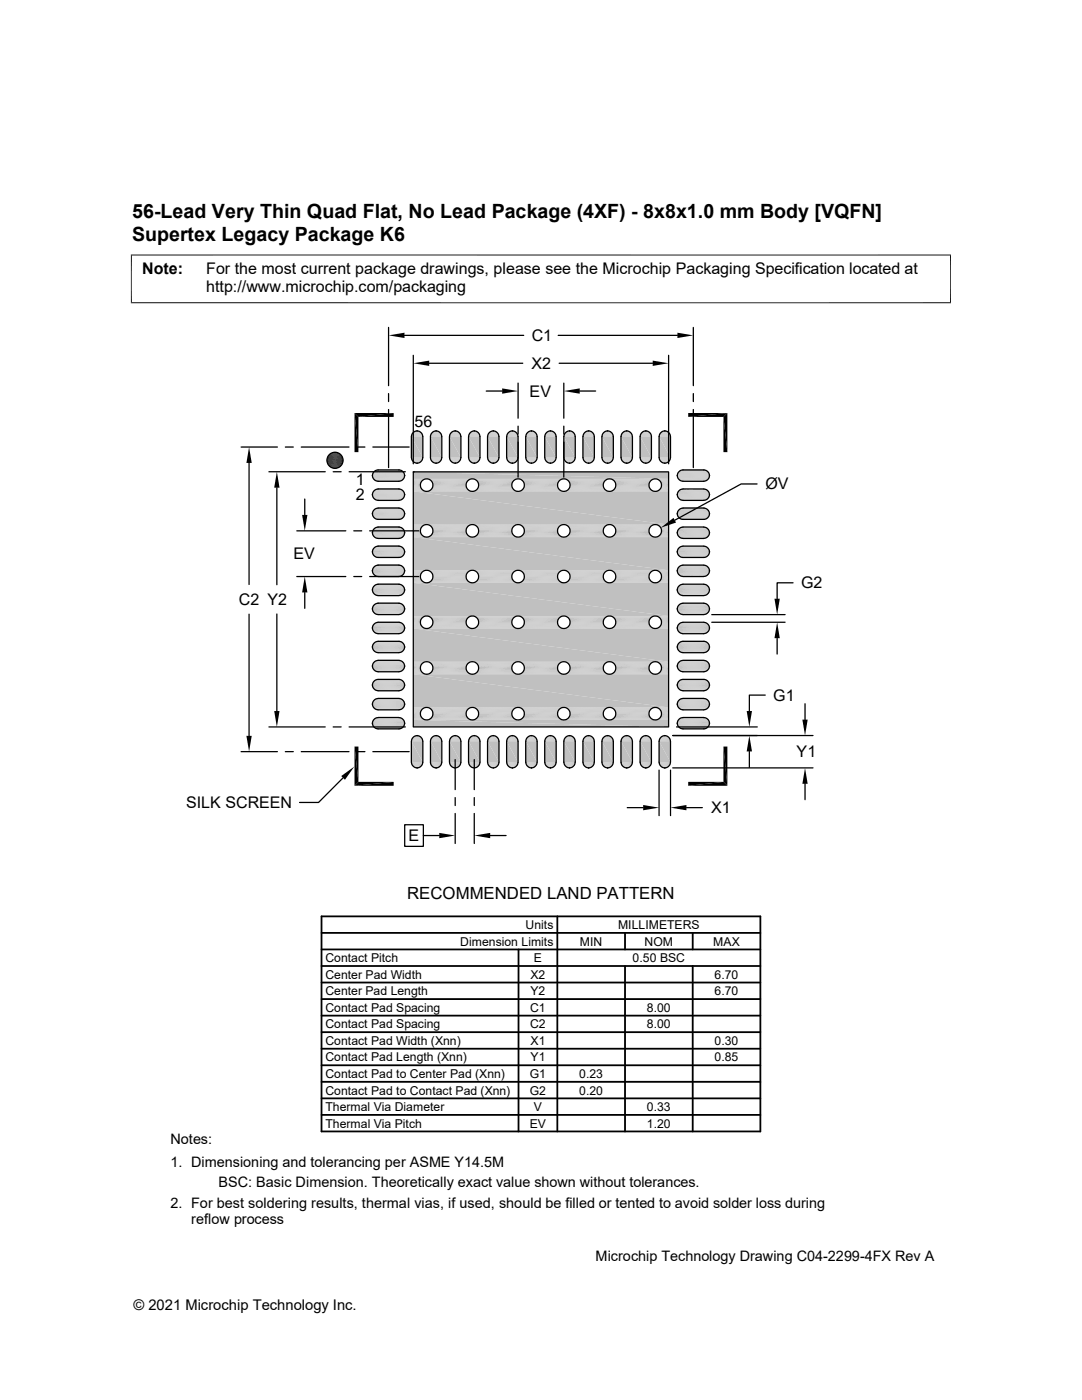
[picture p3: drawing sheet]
<svg xmlns="http://www.w3.org/2000/svg" width="216mm" height="279mm" viewBox="0 0 216 279" stroke-linecap="round" stroke-linejoin="round" font-family="sans-serif">
<defs><g id="words">
<g font-size="3.9">
<text x="26.4" y="43.5">56-Lead Very Thin Quad Flat, No Lead Package (4XF) - 8x8x1.0 mm Body [VQFN]</text>
<text x="26.4" y="48.1">Supertex Legacy Package K6</text>
</g>
<text font-size="3.3" x="81.2" y="179.4">RECOMMENDED LAND PATTERN</text>
<g font-size="3.2">
<text x="28.4" y="54.7">Note:</text>
<text x="41.1" y="58.3">http://www.microchip.com/packaging</text>
<text x="41.1" y="54.7">For the most current package drawings, please see the Microchip Packaging Specification located at</text>
<text x="106.1" y="68.1">C1</text>
<text x="106.1" y="73.6">X2</text>
<text x="105.7" y="79.2">EV</text>
<text x="82.7" y="85.2">56</text>
<text x="71" y="96.8">1</text>
<text x="71" y="99.9">2</text>
<text x="152.7" y="97.7">ØV</text>
<text x="58.6" y="111.6">EV</text>
<text x="159.9" y="117.4">G2</text>
<text x="47.7" y="120.7">C2 Y2</text>
<text x="154.3" y="139.8">G1</text>
<text x="159" y="151.2">Y1</text>
<text x="37.1" y="161.3">SILK SCREEN</text>
<text x="81.5" y="167.9">E</text>
<text x="141.9" y="162.3">X1</text>
</g>
<g font-size="2.9">
<text x="34" y="228.3">Notes:</text>
<text x="34" y="232.9">1. Dimensioning and tolerancing per ASME Y14.5M</text>
<text x="43.6" y="237">BSC: Basic Dimension. Theoretically exact value shown without tolerances.</text>
<text x="34" y="241">2. For best soldering results, thermal vias, if used, should be filled or tented to avoid solder loss during</text>
<text x="38.1" y="244.3">reflow process</text>
<text x="118.9" y="251.7">Microchip Technology Drawing C04-2299-4FX Rev A</text>
<text x="26.6" y="261.3">© 2021 Microchip Technology Inc.</text>
</g>
<g font-size="2.4">
<text x="104.9" y="185.4">Units</text>
<text x="123.3" y="185.4">MILLIMETERS</text>
<text x="91.8" y="188.7">Dimension Limits</text>
<text x="115.7" y="188.7">MIN</text>
<text x="128.6" y="188.7">NOM</text>
<text x="142.3" y="188.7">MAX</text>
<text x="64.9" y="195.3">Center Pad Width</text>
<text x="64.9" y="192">Contact Pitch</text>
<text x="105.9" y="195.3">X2</text>
<text x="106.5" y="192">E</text>
<text x="126.2" y="192">0.50 BSC</text>
<text x="142.6" y="195.3">6.70</text>
<text x="64.9" y="198.6">Center Pad Length</text>
<text x="64.9" y="201.9">Contact Pad Spacing</text>
<text x="105.8" y="201.9">C1</text>
<text x="105.9" y="198.6">Y2</text>
<text x="129.1" y="201.9">8.00</text>
<text x="142.6" y="198.6">6.70</text>
<text x="64.9" y="205.2">Contact Pad Spacing</text>
<text x="64.9" y="208.5">Contact Pad Width (Xnn)</text>
<text x="105.8" y="205.2">C2</text>
<text x="105.9" y="208.5">X1</text>
<text x="129.1" y="205.2">8.00</text>
<text x="142.6" y="208.5">0.30</text>
<text x="64.9" y="211.8">Contact Pad Length (Xnn)</text>
<text x="64.9" y="215.1">Contact Pad to Center Pad (Xnn)</text>
<text x="105.7" y="215.1">G1</text>
<text x="105.9" y="211.8">Y1</text>
<text x="115.6" y="215.1">0.23</text>
<text x="142.6" y="211.8">0.85</text>
<text x="64.9" y="221.7">Thermal Via Diameter</text>
<text x="64.9" y="218.4">Contact Pad to Contact Pad (Xnn)</text>
<text x="105.7" y="218.4">G2</text>
<text x="106.5" y="221.7">V</text>
<text x="115.6" y="218.4">0.20</text>
<text x="129.1" y="221.7">0.33</text>
<text x="64.9" y="225">Thermal Via Pitch</text>
<text x="105.7" y="225">EV</text>
<text x="129.1" y="225">1.20</text>
</g>
</g></defs>
<g fill="#c0c0c0">
<path d="M83 86h.4z"/>
<path d="M86.8 86h.4z"/>
<path d="M90.6 86h.4z"/>
<path d="M94.4 86h.4z"/>
<path d="M98.2 86h.4z"/>
<path d="M102 86h.4z"/>
<path d="M105.8 86h.4z"/>
<path d="M109.6 86h.4z"/>
<path d="M113.5 86h.3z"/>
<path d="M117.2 86h.4z"/>
<path d="M121.1 86h.4z"/>
<path d="M124.9 86h.3z"/>
<path d="M128.7 86h.4z"/>
<path d="M132.5 86h.4z"/>
<path d="M132.3 86.1h.8z"/>
<path d="M132.5 86l.6 .1z"/>
<path d="M128.5 86.1h.7z"/>
<path d="M128.7 86l.5 .1z"/>
<path d="M124.7 86.1h.7z"/>
<path d="M124.9 86l.5 .1z"/>
<path d="M120.9 86.1h.7z"/>
<path d="M121.1 86l.5 .1z"/>
<path d="M117.1 86.1h.7z"/>
<path d="M117.2 86l.6 .1z"/>
<path d="M113.3 86.1h.7z"/>
<path d="M113.5 86l.5 .1z"/>
<path d="M109.5 86.1h.7z"/>
<path d="M109.6 86l.6 .1z"/>
<path d="M105.6 86.1h.8z"/>
<path d="M105.8 86l.6 .1z"/>
<path d="M101.9 86.1h.7z"/>
<path d="M102 86l.6 .1z"/>
<path d="M98 86.1h.8z"/>
<path d="M98.2 86l.6 .1z"/>
<path d="M94.2 86.1h.8z"/>
<path d="M94.4 86l.6 .1z"/>
<path d="M90.4 86.1h.8z"/>
<path d="M90.6 86l.6 .1z"/>
<path d="M86.6 86.1h.8z"/>
<path d="M86.8 86l.6 .1z"/>
<path d="M82.8 86.1h.8z"/>
<path d="M83 86l.6 .1z"/>
<path d="M132.1 86.1h1.1z"/>
<path d="M132.3 86.1h.9z"/>
<path d="M128.3 86.1h1.1z"/>
<path d="M128.5 86.1h.9z"/>
<path d="M124.5 86.1h1.1z"/>
<path d="M124.7 86.1h.9z"/>
<path d="M120.7 86.1h1.1z"/>
<path d="M120.9 86.1h.9z"/>
<path d="M116.9 86.1h1.1z"/>
<path d="M117.1 86.1h.9z"/>
<path d="M113.1 86.1h1.1z"/>
<path d="M113.3 86.1h.9z"/>
<path d="M109.3 86.1h1.1z"/>
<path d="M109.5 86.1h.9z"/>
<path d="M105.5 86.1h1.1z"/>
<path d="M105.6 86.1h1z"/>
<path d="M101.7 86.1h1.1z"/>
<path d="M101.9 86.1h.9z"/>
<path d="M97.9 86.1h1.1z"/>
<path d="M98 86.1h1z"/>
<path d="M94.1 86.1h1.1z"/>
<path d="M94.2 86.1h1z"/>
<path d="M90.3 86.1h1.1z"/>
<path d="M90.4 86.1h1z"/>
<path d="M86.4 86.1h1.2z"/>
<path d="M86.6 86.1h1z"/>
<path d="M82.7 86.1h1.1z"/>
<path d="M82.8 86.1h1z"/>
<path d="M131.9 86.3l.2-.2 1.3 .2z"/>
<path d="M132.1 86.1l1.3 .2z"/>
<path d="M128.1 86.3l.2-.2 1.3 .2z"/>
<path d="M128.3 86.1l1.3 .2z"/>
<path d="M124.3 86.3l.2-.2 1.3 .2z"/>
<path d="M124.5 86.1l1.3 .2z"/>
<path d="M120.5 86.3l.2-.2 1.3 .2z"/>
<path d="M120.7 86.1l1.3 .2z"/>
<path d="M116.7 86.3l.2-.2 1.3 .2z"/>
<path d="M116.9 86.1l1.3 .2z"/>
<path d="M112.9 86.3l.2-.2 1.3 .2z"/>
<path d="M113.1 86.1l1.3 .2z"/>
<path d="M109.1 86.3l.2-.2 1.3 .2z"/>
<path d="M109.3 86.1l1.3 .2z"/>
<path d="M105.3 86.3l.2-.2 1.3 .2z"/>
<path d="M105.5 86.1l1.3 .2z"/>
<path d="M101.5 86.3l.2-.2 1.3 .2z"/>
<path d="M101.7 86.1l1.3 .2z"/>
<path d="M97.7 86.3l.2-.2 1.3 .2z"/>
<path d="M97.9 86.1l1.3 .2z"/>
<path d="M93.9 86.3l.2-.2 1.3 .2z"/>
<path d="M94.1 86.1l1.3 .2z"/>
<path d="M90.1 86.3l.2-.2 1.3 .2z"/>
<path d="M90.3 86.1l1.3 .2z"/>
<path d="M86.3 86.3l.1-.2 1.4 .2z"/>
<path d="M86.4 86.1l1.4 .2z"/>
<path d="M82.5 86.3l.2-.2 1.2 .2z"/>
<path d="M82.7 86.1l1.2 .2z"/>
<path d="M131.9 86.3l1.6 .1h-1.7z"/>
<path d="M131.9 86.3h1.5l.1 .1z"/>
<path d="M128.1 86.3l1.6 .1h-1.7z"/>
<path d="M128.1 86.3h1.5l.1 .1z"/>
<path d="M124.3 86.3l1.6 .1h-1.7z"/>
<path d="M124.3 86.3h1.5l.1 .1z"/>
<path d="M120.5 86.3l1.6 .1h-1.7z"/>
<path d="M120.5 86.3h1.5l.1 .1z"/>
<path d="M116.7 86.3l1.6 .1h-1.7z"/>
<path d="M116.7 86.3h1.5l.1 .1z"/>
<path d="M112.9 86.3l1.6 .1h-1.7z"/>
<path d="M112.9 86.3h1.5l.1 .1z"/>
<path d="M109.1 86.3l1.6 .1h-1.7z"/>
<path d="M109.1 86.3h1.5l.1 .1z"/>
<path d="M105.3 86.3l1.6 .1h-1.7z"/>
<path d="M105.3 86.3h1.5l.1 .1z"/>
<path d="M101.5 86.3l1.6 .1h-1.7z"/>
<path d="M101.5 86.3h1.5l.1 .1z"/>
<path d="M97.7 86.3l1.6 .1h-1.7z"/>
<path d="M97.7 86.3h1.5l.1 .1z"/>
<path d="M93.9 86.3l1.6 .1h-1.8z"/>
<path d="M93.9 86.3h1.5l.1 .1z"/>
<path d="M90.1 86.3l1.6 .1h-1.7z"/>
<path d="M90.1 86.3h1.5l.1 .1z"/>
<path d="M86.3 86.3l1.6 .1h-1.8z"/>
<path d="M86.3 86.3h1.5l.1 .1z"/>
<path d="M82.5 86.3l1.6 .1h-1.8z"/>
<path d="M82.5 86.3h1.4l.2 .1z"/>
<path d="M131.8 86.4l1.8 .2h-1.9z"/>
<path d="M131.8 86.4h1.7l.1 .2z"/>
<path d="M128 86.4l1.8 .2h-1.9z"/>
<path d="M128 86.4h1.7l.1 .2z"/>
<path d="M124.2 86.4l1.8 .2h-1.9z"/>
<path d="M124.2 86.4h1.7l.1 .2z"/>
<path d="M120.4 86.4l1.8 .2h-1.9z"/>
<path d="M120.4 86.4h1.7l.1 .2z"/>
<path d="M116.6 86.4l1.8 .2h-1.9z"/>
<path d="M116.6 86.4h1.7l.1 .2z"/>
<path d="M112.8 86.4l1.8 .2h-2z"/>
<path d="M112.8 86.4h1.7l.1 .2z"/>
<path d="M109 86.4l1.8 .2h-1.9z"/>
<path d="M109 86.4h1.7l.1 .2z"/>
<path d="M105.2 86.4l1.8 .2h-1.9z"/>
<path d="M105.2 86.4h1.7l.1 .2z"/>
<path d="M101.4 86.4l1.8 .2h-2z"/>
<path d="M101.4 86.4h1.7l.1 .2z"/>
<path d="M97.6 86.4l1.8 .2h-1.9z"/>
<path d="M97.6 86.4h1.7l.1 .2z"/>
<path d="M93.7 86.4l1.9 .2h-2z"/>
<path d="M93.7 86.4h1.8l.1 .2z"/>
<path d="M90 86.4l1.8 .2h-2z"/>
<path d="M90 86.4h1.7l.1 .2z"/>
<path d="M86.1 86.4l1.9 .2h-2z"/>
<path d="M86.1 86.4h1.8l.1 .2z"/>
<path d="M82.3 86.4l1.9 .2h-2z"/>
<path d="M82.3 86.4h1.8l.1 .2z"/>
</g>
<g fill="none" stroke="#c0c0c0" stroke-width=".2">
<path d="M82.1 87h2.3M82.1 86.8h2.2M82.1 86.6h2.2M85.9 87h2.3M85.9 86.8h2.3M86 86.6h2.1M89.7 87h2.3M89.7 86.8h2.2M89.7 86.6h2.2M93.5 87h2.3M93.5 86.8h2.3M93.6 86.6h2.1"/>
<path d="M97.3 87h2.3M97.3 86.8h2.2M97.4 86.6h2.1M101.1 87h2.3M101.1 86.8h2.3M101.2 86.6h2.1M104.9 87h2.3M104.9 86.8h2.3M105 86.6h2.1M108.7 87h2.3M108.7 86.8h2.3M108.8 86.6h2.1"/>
<path d="M112.5 87h2.3M112.5 86.8h2.3M112.6 86.6h2.1M116.3 87h2.3M116.3 86.8h2.3M116.4 86.6h2.1M120.1 87h2.3M120.1 86.8h2.3M120.2 86.6h2.1M123.9 87h2.3M123.9 86.8h2.3M124 86.6h2.1"/>
<path d="M127.7 86.8h2.3M127.7 87h2.3M127.8 86.6h2.1M131.5 87h2.3M131.5 86.8h2.3M131.6 86.6h2.1"/>
</g>
<g fill="#c0c0c0">
<path d="M131.5 87.1l2.3 4.2h-2.3z"/>
<path d="M131.5 87.1h2.3v4.2z"/>
<path d="M127.7 87.1l2.3 4.2h-2.3z"/>
<path d="M127.7 87.1h2.3v4.2z"/>
<path d="M123.9 87.1l2.3 4.2h-2.3z"/>
<path d="M123.9 87.1h2.3v4.2z"/>
<path d="M120.1 87.1l2.3 4.2h-2.3z"/>
<path d="M120.1 87.1h2.3v4.2z"/>
<path d="M116.3 87.1l2.3 4.2h-2.3z"/>
<path d="M116.3 87.1h2.3v4.2z"/>
<path d="M112.5 87.1l2.3 4.2h-2.3z"/>
<path d="M112.5 87.1h2.3v4.2z"/>
<path d="M108.7 87.1l2.3 4.2h-2.3z"/>
<path d="M108.7 87.1h2.3v4.2z"/>
<path d="M104.9 87.1l2.3 4.2h-2.3z"/>
<path d="M104.9 87.1h2.3v4.2z"/>
<path d="M101.1 87.1l2.3 4.2h-2.3z"/>
<path d="M101.1 87.1h2.3v4.2z"/>
<path d="M97.3 87.1l2.3 4.2h-2.3z"/>
<path d="M97.3 87.1h2.3v4.2z"/>
<path d="M93.5 87.1l2.3 4.2h-2.3z"/>
<path d="M93.5 87.1h2.3v4.2z"/>
<path d="M89.7 87.1l2.3 4.2h-2.3z"/>
<path d="M89.7 87.1h2.3v4.2z"/>
<path d="M85.9 87.1l2.3 4.2h-2.3z"/>
<path d="M85.9 87.1h2.3v4.2z"/>
<path d="M82.1 87.1l2.3 4.2h-2.3z"/>
<path d="M82.1 87.1h2.3v4.2z"/>
</g>
<g fill="none" stroke="#c0c0c0" stroke-width=".2">
<path d="M82.1 91.4h2.3M82.1 91.6h2.2M82.1 91.8h2.2M85.9 91.4h2.3M85.9 91.6h2.3M86 91.8h2.1M89.7 91.4h2.3M89.7 91.6h2.2M89.7 91.8h2.2M93.5 91.4h2.3M93.5 91.6h2.3M93.6 91.8h2.1"/>
<path d="M97.3 91.4h2.3M97.3 91.6h2.2M97.4 91.8h2.1M101.1 91.4h2.3M101.1 91.6h2.3M101.2 91.8h2.1M104.9 91.4h2.3M104.9 91.6h2.3M105 91.8h2.1M108.7 91.4h2.3M108.7 91.6h2.3M108.8 91.8h2.1"/>
<path d="M112.5 91.4h2.3M112.5 91.6h2.3M112.6 91.8h2.1M116.3 91.4h2.3M116.3 91.6h2.3M116.4 91.8h2.1M120.1 91.4h2.3M120.1 91.6h2.3M120.2 91.8h2.1M123.9 91.4h2.3M123.9 91.6h2.3M124 91.8h2.1"/>
<path d="M127.7 91.4h2.3M127.7 91.6h2.3M127.8 91.8h2.1M131.5 91.4h2.3M131.5 91.6h2.3M131.6 91.8h2.1"/>
</g>
<g fill="#c0c0c0">
<path d="M131.7 91.9l1.8 .1h-1.7z"/>
<path d="M131.7 91.9h1.9l-.1 .1z"/>
<path d="M127.9 91.9l1.8 .1h-1.7z"/>
<path d="M127.9 91.9h1.9l-.1 .1z"/>
<path d="M124.1 91.9l1.8 .1h-1.7z"/>
<path d="M124.1 91.9h1.9l-.1 .1z"/>
<path d="M120.3 91.9l1.8 .1h-1.7z"/>
<path d="M120.3 91.9h1.9l-.1 .1z"/>
<path d="M116.5 91.9l1.8 .1h-1.7z"/>
<path d="M116.5 91.9h1.9l-.1 .1z"/>
<path d="M112.6 91.9l1.9 .1h-1.7z"/>
<path d="M112.6 91.9h2l-.1 .1z"/>
<path d="M108.9 91.9l1.8 .1h-1.7z"/>
<path d="M108.9 91.9h1.9l-.1 .1z"/>
<path d="M105.1 91.9l1.8 .1h-1.7z"/>
<path d="M105.1 91.9h1.9l-.1 .1z"/>
<path d="M101.2 91.9l1.9 .1h-1.7z"/>
<path d="M101.2 91.9h2l-.1 .1z"/>
<path d="M97.5 91.9l1.8 .1h-1.7z"/>
<path d="M97.5 91.9h1.9l-.1 .1z"/>
<path d="M93.6 91.9l1.9 .1h-1.8z"/>
<path d="M93.6 91.9h2l-.1 .1z"/>
<path d="M89.8 91.9l1.9 .1h-1.7z"/>
<path d="M89.8 91.9h2l-.1 .1z"/>
<path d="M86 91.9l1.9 .1h-1.8z"/>
<path d="M86 91.9h2l-.1 .1z"/>
<path d="M82.2 91.9l1.9 .1h-1.8z"/>
<path d="M82.2 91.9h2l-.1 .1z"/>
<path d="M131.8 92l1.6 .2h-1.5z"/>
<path d="M131.8 92h1.7l-.1 .2z"/>
<path d="M128 92l1.6 .2h-1.5z"/>
<path d="M128 92h1.7l-.1 .2z"/>
<path d="M124.2 92l1.6 .2h-1.5z"/>
<path d="M124.2 92h1.7l-.1 .2z"/>
<path d="M120.4 92l1.6 .2h-1.5z"/>
<path d="M120.4 92h1.7l-.1 .2z"/>
<path d="M116.6 92l1.6 .2h-1.5z"/>
<path d="M116.6 92h1.7l-.1 .2z"/>
<path d="M112.8 92l1.6 .2h-1.5z"/>
<path d="M112.8 92h1.7l-.1 .2z"/>
<path d="M109 92l1.6 .2h-1.5z"/>
<path d="M109 92h1.7l-.1 .2z"/>
<path d="M105.2 92l1.6 .2h-1.5z"/>
<path d="M105.2 92h1.7l-.1 .2z"/>
<path d="M101.4 92l1.6 .2h-1.5z"/>
<path d="M101.4 92h1.7l-.1 .2z"/>
<path d="M97.6 92l1.6 .2h-1.5z"/>
<path d="M97.6 92h1.7l-.1 .2z"/>
<path d="M93.7 92l1.7 .2h-1.5z"/>
<path d="M93.7 92h1.8l-.1 .2z"/>
<path d="M90 92l1.6 .2h-1.5z"/>
<path d="M90 92h1.7l-.1 .2z"/>
<path d="M86.1 92l1.7 .2h-1.5z"/>
<path d="M86.1 92h1.8l-.1 .2z"/>
<path d="M82.3 92l1.6 .2h-1.4z"/>
<path d="M82.3 92h1.8l-.2 .2z"/>
<path d="M131.9 92.2l1.3 .1h-1.1z"/>
<path d="M131.9 92.2h1.5l-.2 .1z"/>
<path d="M128.1 92.2l1.3 .1h-1.1z"/>
<path d="M128.1 92.2h1.5l-.2 .1z"/>
<path d="M124.3 92.2l1.3 .1h-1.1z"/>
<path d="M124.3 92.2h1.5l-.2 .1z"/>
<path d="M120.5 92.2l1.3 .1h-1.1z"/>
<path d="M120.5 92.2h1.5l-.2 .1z"/>
<path d="M116.7 92.2l1.3 .1h-1.1z"/>
<path d="M116.7 92.2h1.5l-.2 .1z"/>
<path d="M112.9 92.2l1.3 .1h-1.1z"/>
<path d="M112.9 92.2h1.5l-.2 .1z"/>
<path d="M109.1 92.2l1.3 .1h-1.1z"/>
<path d="M109.1 92.2h1.5l-.2 .1z"/>
<path d="M105.3 92.2l1.3 .1h-1.1z"/>
<path d="M105.3 92.2h1.5l-.2 .1z"/>
<path d="M101.5 92.2l1.3 .1h-1.1z"/>
<path d="M101.5 92.2h1.5l-.2 .1z"/>
<path d="M97.7 92.2l1.3 .1h-1.1z"/>
<path d="M97.7 92.2h1.5l-.2 .1z"/>
<path d="M93.9 92.2l1.3 .1h-1.1z"/>
<path d="M93.9 92.2h1.5l-.2 .1z"/>
<path d="M90.1 92.2l1.3 .1h-1.1z"/>
<path d="M90.1 92.2h1.5l-.2 .1z"/>
<path d="M86.3 92.2l1.3 .1h-1.2z"/>
<path d="M86.3 92.2h1.5l-.2 .1z"/>
<path d="M82.5 92.2l1.3 .1h-1.1z"/>
<path d="M82.5 92.2h1.4l-.1 .1z"/>
<path d="M132.1 92.3l1 .1z"/>
<path d="M132.1 92.3h1.1z"/>
<path d="M128.3 92.3l.9 .1z"/>
<path d="M128.3 92.3h1.1z"/>
<path d="M124.5 92.3l.9 .1z"/>
<path d="M124.5 92.3h1.1z"/>
<path d="M120.7 92.3l.9 .1z"/>
<path d="M120.7 92.3h1.1z"/>
<path d="M116.9 92.3l.9 .1z"/>
<path d="M116.9 92.3h1.1z"/>
<path d="M113.1 92.3l.9 .1z"/>
<path d="M113.1 92.3h1.1z"/>
<path d="M109.3 92.3l.9 .1z"/>
<path d="M109.3 92.3h1.1z"/>
<path d="M105.5 92.3l.9 .1z"/>
<path d="M105.5 92.3h1.1z"/>
<path d="M101.7 92.3l.9 .1z"/>
<path d="M101.7 92.3h1.1z"/>
<path d="M97.9 92.3l.9 .1z"/>
<path d="M97.9 92.3h1.1z"/>
<path d="M94.1 92.3l.9 .1z"/>
<path d="M94.1 92.3h1.1z"/>
<path d="M90.3 92.3l.9 .1z"/>
<path d="M90.3 92.3h1.1z"/>
<path d="M86.4 92.3l1 .1z"/>
<path d="M86.4 92.3h1.2z"/>
<path d="M82.7 92.3l.9 .1z"/>
<path d="M82.7 92.3h1.1z"/>
<path d="M83 92.4h.4z"/>
<path d="M86.8 92.4h.4z"/>
<path d="M90.6 92.4h.4z"/>
<path d="M94.4 92.4h.4z"/>
<path d="M98.2 92.4h.4z"/>
<path d="M102 92.4h.4z"/>
<path d="M105.8 92.4h.4z"/>
<path d="M109.6 92.4h.4z"/>
<path d="M113.5 92.4h.3z"/>
<path d="M117.2 92.4h.4z"/>
<path d="M121.1 92.4h.4z"/>
<path d="M124.9 92.4h.3z"/>
<path d="M128.7 92.4h.4z"/>
<path d="M132.5 92.4h.4z"/>
<path d="M132.3 92.4h.6z"/>
<path d="M132.3 92.4h.8z"/>
<path d="M128.5 92.4h.6z"/>
<path d="M128.5 92.4h.7z"/>
<path d="M124.7 92.4h.5z"/>
<path d="M124.7 92.4h.7z"/>
<path d="M120.9 92.4h.6z"/>
<path d="M120.9 92.4h.7z"/>
<path d="M117.1 92.4h.5z"/>
<path d="M117.1 92.4h.7z"/>
<path d="M113.3 92.4h.5z"/>
<path d="M113.3 92.4h.7z"/>
<path d="M109.5 92.4h.5z"/>
<path d="M109.5 92.4h.7z"/>
<path d="M105.6 92.4h.6z"/>
<path d="M105.6 92.4h.8z"/>
<path d="M101.9 92.4h.5z"/>
<path d="M101.9 92.4h.7z"/>
<path d="M98 92.4h.6z"/>
<path d="M98 92.4h.8z"/>
<path d="M94.2 92.4h.6z"/>
<path d="M94.2 92.4h.8z"/>
<path d="M90.4 92.4h.6z"/>
<path d="M90.4 92.4h.8z"/>
<path d="M86.6 92.4h.6z"/>
<path d="M86.6 92.4h.8z"/>
<path d="M82.8 92.4h.6z"/>
<path d="M82.8 92.4h.8z"/>
</g>
<g fill="none" stroke="#c0c0c0" stroke-width=".2">
<path d="M74.3 94.8h6.5M74.3 98.6h6.5M74.3 98.8h6.5M74.3 99h6.4M74.3 94.6h6.4M74.3 98.4h6.4M74.3 94.7h6.4M74.3 95.1h6.4M74.3 95.2h6.4M74.3 98.5h6.4M74.4 94.5h6.3M74.4 98.3h6.3"/>
<path d="M74.4 95.3h6.3M74.4 99.2h6.3M74.4 95.4h6.3M74.4 94.4h6.3M74.4 98.2h6.3M74.4 94.3h6.2M74.4 98.1h6.2M74.4 95.5h6.2M74.4 99.4h6.2M74.5 95.6h6.1M74.5 94.2h6.1M74.5 98h6.1"/>
<path d="M74.5 99.5h6M74.6 94.1h5.9M74.6 97.9h5.9M74.6 95.7h5.9M74.6 95.8h5.8M74.6 94.1h5.8M74.6 97.9h5.8M74.7 94h5.6M74.7 97.8h5.6M74.7 95.8h5.6M74.7 99.7h5.6M74.8 95.9h5.4"/>
<path d="M74.8 94h5.4M74.8 97.7h5.4M74.9 95.9h5.3M74.9 99.8h5.3M74.9 93.9h5.3M74.9 97.7h5.3M75 96h5M75 99.8h5M75.1 93.8h4.9M75.1 97.6h4.9M75.1 96h4.9M75.2 93.8h4.6"/>
<path d="M75.2 99.9h4.6M75.2 97.6h4.6M135.1 94.8h6.5M135.1 98.6h6.5M135.1 98.8h6.5M135.1 94.6h6.5M135.1 98.4h6.5M135.1 95.2h6.5M135.1 99h6.5M135.2 94.4h6.3M135.2 98.2h6.3M135.2 95.4h6.3"/>
<path d="M135.2 99.2h6.3M135.3 95.6h6.1M135.3 99.4h6.1M135.3 94.3h6.1M135.3 98.1h6.1M135.4 94.1h5.9M135.4 97.9h5.9M135.4 95.7h5.9M135.4 99.5h5.9M135.5 95.9h5.7M135.5 99.7h5.7M135.5 94h5.7"/>
<path d="M135.5 97.8h5.7M135.7 95.9h5.3M135.7 99.8h5.3M135.7 93.9h5.3M135.7 97.7h5.3M135.9 93.8h4.9M135.9 97.6h4.9M135.9 96h4.9M135.9 99.8h4.9M136.1 99.9h4.6M136.1 93.8h4.6M136.1 97.6h4.6"/>
<path d="M74.3 106.2h6.5M74.3 113.8h6.5M74.3 102.6h6.5M74.3 102.8h6.4M74.3 106.4h6.5M74.3 106.6h6.4M74.3 110.2h6.5M74.3 110.4h6.4M74.3 114.2h6.4M74.3 117.8h6.5M74.3 118h6.4M74.3 102.2h6.4"/>
<path d="M74.3 106h6.4M74.3 109.8h6.4M74.3 113.6h6.4M74.3 117.4h6.4M74.3 102.3h6.4M74.3 106.1h6.4M74.3 109.9h6.4M74.3 113.7h6.4M74.3 117.5h6.4M74.4 102.1h6.3M74.4 105.9h6.3M74.4 109.7h6.3"/>
<path d="M74.4 113.5h6.3M74.4 117.3h6.3M74.4 103h6.3M74.4 106.8h6.3M74.4 110.6h6.3M74.4 114.4h6.3M74.4 118.2h6.3M74.4 102h6.3M74.4 105.8h6.3M74.4 109.6h6.3M74.4 113.4h6.3M74.4 117.2h6.3"/>
<path d="M74.4 101.9h6.2M74.4 105.7h6.2M74.4 109.5h6.2M74.4 113.3h6.2M74.4 117.1h6.2M74.4 103.2h6.2M74.4 107h6.2M74.4 110.8h6.2M74.4 114.6h6.2M74.4 118.4h6.2M74.5 101.8h6.1M74.5 105.6h6.1"/>
<path d="M74.5 109.4h6.1M74.5 113.2h6.1M74.5 117h6.1M74.5 103.3h6M74.5 107.1h6M74.5 110.9h6M74.5 114.7h6M74.5 118.5h6M74.6 101.7h5.9M74.6 105.5h5.9M74.6 109.4h5.9M74.6 113.2h5.9"/>
<path d="M74.6 117h5.9M74.6 101.7h5.8M74.6 105.5h5.8M74.6 109.3h5.8M74.6 113.1h5.8M74.6 116.9h5.8M74.7 101.6h5.6M74.7 105.4h5.6M74.7 109.2h5.6M74.7 113h5.6M74.7 116.8h5.6M74.7 103.5h5.6"/>
<path d="M74.7 107.3h5.6M74.7 111.1h5.6M74.7 114.9h5.6M74.7 118.6h5.6M74.8 101.6h5.4M74.8 105.3h5.4M74.8 109.2h5.4M74.8 113h5.4M74.8 116.8h5.4M74.9 103.5h5.3M74.9 107.4h5.3M74.9 111.1h5.3"/>
<path d="M74.9 115h5.3M74.9 118.7h5.3M74.9 101.5h5.3M74.9 105.3h5.3M74.9 109.1h5.3M74.9 112.9h5.3M74.9 116.7h5.3M75 101.5h5M75 105.3h5M75 109.1h5M75 112.9h5M75 103.6h5"/>
<path d="M75 107.4h5M75 111.2h5M75 115h5M75 118.8h5M75.1 101.4h4.9M75.1 105.2h4.9M75.1 116.6h4.9M75.2 109h4.6M75.2 112.8h4.6M75.2 103.7h4.6M75.2 107.5h4.6M75.2 118.9h4.6"/>
<path d="M75.2 101.4h4.6M75.2 116.6h4.6M135.1 106.2h6.5M135.1 113.8h6.5M135.1 102.6h6.5M135.1 106.4h6.5M135.1 110.2h6.5M135.1 117.8h6.5M135.1 102.2h6.5M135.1 106h6.5M135.1 109.8h6.5M135.1 113.6h6.5"/>
<path d="M135.1 117.4h6.5M135.1 102.8h6.5M135.1 106.6h6.5M135.1 110.4h6.5M135.1 114.2h6.5M135.1 118h6.5M135.2 102h6.3M135.2 105.8h6.3M135.2 109.6h6.3M135.2 113.4h6.3M135.2 117.2h6.3M135.2 103h6.3"/>
<path d="M135.2 106.8h6.3M135.2 110.6h6.3M135.2 114.4h6.3M135.2 118.2h6.3M135.3 103.2h6.1M135.3 107h6.1M135.3 110.8h6.1M135.3 114.6h6.1M135.3 118.4h6.1M135.3 101.9h6.1M135.3 105.7h6.1M135.3 109.5h6.1"/>
<path d="M135.3 113.3h6.1M135.3 117.1h6.1M135.4 101.7h5.9M135.4 105.5h5.9M135.4 109.3h5.9M135.4 113.1h5.9M135.4 116.9h5.9M135.4 103.3h5.9M135.4 107.1h5.9M135.4 110.9h5.9M135.4 114.7h5.9M135.4 118.5h5.9"/>
<path d="M135.5 103.5h5.7M135.5 107.3h5.7M135.5 111.1h5.7M135.5 114.9h5.7M135.5 118.6h5.7M135.5 101.6h5.7M135.5 105.4h5.7M135.5 109.2h5.7M135.5 113h5.7M135.5 116.8h5.7M135.7 103.5h5.3M135.7 107.4h5.3"/>
<path d="M135.7 111.1h5.3M135.7 115h5.3M135.7 118.7h5.3M135.7 101.5h5.3M135.7 105.3h5.3M135.7 109.1h5.3M135.7 112.9h5.3M135.7 116.7h5.3M135.9 101.4h4.9M135.9 105.2h4.9M135.9 109h4.9M135.9 112.8h4.9"/>
<path d="M135.9 116.6h4.9M135.9 103.6h4.9M135.9 107.4h4.9M135.9 111.2h4.9M135.9 115h4.9M135.9 118.8h4.9M136.1 103.7h4.6M136.1 107.5h4.6M136.1 118.9h4.6M136.1 101.4h4.6M136.1 109h4.6M136.1 112.8h4.6"/>
<path d="M136.1 116.6h4.6M74.3 136.4h6.4M74.3 121.4h6.5M74.3 129h6.5M74.3 132.8h6.5M74.3 121.8h6.4M74.3 125.4h6.5M74.3 125.6h6.4M74.3 129.4h6.4M74.3 133h6.5M74.3 133.2h6.4M74.3 136.6h6.5"/>
<path d="M74.3 137h6.4M74.3 121.2h6.4M74.3 125h6.4M74.3 128.8h6.4M74.3 132.6h6.4M74.3 121.3h6.4M74.3 125.1h6.4M74.3 128.9h6.4M74.3 132.7h6.4M74.4 121.1h6.3M74.4 124.9h6.3M74.4 128.7h6.3"/>
<path d="M74.4 132.5h6.3M74.4 122h6.3M74.4 125.8h6.3M74.4 129.6h6.3M74.4 133.4h6.3M74.4 137.2h6.3M74.4 136.2h6.3M74.4 121h6.3M74.4 124.8h6.3M74.4 128.6h6.3M74.4 132.4h6.3M74.4 120.9h6.2"/>
<path d="M74.4 124.7h6.2M74.4 128.5h6.2M74.4 132.3h6.2M74.4 122.2h6.2M74.4 126h6.2M74.4 129.8h6.2M74.4 133.6h6.2M74.4 137.4h6.2M74.4 136.1h6.2M74.4 139.9h6.2M74.5 120.8h6.1M74.5 124.6h6.1"/>
<path d="M74.5 128.4h6.1M74.5 132.2h6.1M74.5 135.9h6M74.5 139.7h6M74.5 122.3h6M74.5 126.1h6M74.5 129.9h6M74.5 133.7h6M74.5 137.5h6M74.6 120.8h5.9M74.6 124.6h5.9M74.6 128.4h5.9"/>
<path d="M74.6 132.2h5.9M74.6 120.7h5.8M74.6 124.5h5.8M74.6 128.3h5.8M74.6 132.1h5.8M74.7 120.6h5.6M74.7 124.4h5.6M74.7 128.2h5.6M74.7 132h5.6M74.7 135.8h5.6M74.7 139.6h5.6M74.7 122.5h5.6"/>
<path d="M74.7 126.2h5.6M74.7 130.1h5.6M74.7 133.9h5.6M74.7 137.7h5.6M74.8 120.6h5.4M74.8 124.4h5.4M74.8 128.2h5.4M74.8 132h5.4M74.9 135.7h5.3M74.9 139.5h5.3M74.9 122.6h5.3M74.9 126.3h5.3"/>
<path d="M74.9 130.2h5.3M74.9 134h5.3M74.9 137.8h5.3M74.9 120.5h5.3M74.9 124.3h5.3M74.9 128.1h5.3M74.9 131.9h5.3M75 120.5h5M75 124.3h5M75 128.1h5M75 131.9h5M75 122.6h5"/>
<path d="M75 126.4h5M75 130.2h5M75 134h5M75 137.8h5M75 135.6h5M75 139.4h5M75.1 120.4h4.9M75.1 124.2h4.9M75.2 120.4h4.6M75.2 128h4.6M75.2 131.8h4.6M75.2 135.6h4.6"/>
<path d="M75.2 139.4h4.6M75.2 122.7h4.6M75.2 126.5h4.6M75.2 130.2h4.6M75.2 137.9h4.6M135.1 121.4h6.5M135.1 129h6.5M135.1 132.8h6.5M135.1 136.6h6.5M135.1 125.4h6.5M135.1 133h6.5M135.1 121.2h6.5"/>
<path d="M135.1 125h6.5M135.1 128.8h6.5M135.1 132.6h6.5M135.1 136.4h6.5M135.1 121.8h6.5M135.1 125.6h6.5M135.1 129.4h6.5M135.1 133.2h6.5M135.1 137h6.5M135.2 121h6.3M135.2 124.8h6.3M135.2 128.6h6.3"/>
<path d="M135.2 132.5h6.3M135.2 136.2h6.3M135.2 122h6.3M135.2 125.8h6.3M135.2 129.6h6.3M135.2 133.4h6.3M135.2 137.2h6.3M135.3 122.2h6.1M135.3 126h6.1M135.3 129.8h6.1M135.3 133.6h6.1M135.3 137.4h6.1"/>
<path d="M135.3 120.9h6.1M135.3 124.7h6.1M135.3 128.5h6.1M135.3 132.3h6.1M135.3 136.1h6.1M135.3 139.9h6.1M135.4 120.7h5.9M135.4 124.5h5.9M135.4 128.3h5.9M135.4 132.1h5.9M135.4 135.9h5.9M135.4 139.7h5.9"/>
<path d="M135.4 122.3h5.9M135.4 126.1h5.9M135.4 129.9h5.9M135.4 133.7h5.9M135.4 137.5h5.9M135.5 122.5h5.7M135.5 126.2h5.7M135.5 130.1h5.7M135.5 133.9h5.7M135.5 137.7h5.7M135.5 120.6h5.7M135.5 124.4h5.7"/>
<path d="M135.5 128.2h5.7M135.5 132h5.7M135.5 135.8h5.7M135.5 139.6h5.7M135.7 122.6h5.3M135.7 126.3h5.3M135.7 130.2h5.3M135.7 134h5.3M135.7 137.8h5.3M135.7 120.5h5.3M135.7 124.3h5.3M135.7 128.1h5.3"/>
<path d="M135.7 131.9h5.3M135.7 135.7h5.3M135.7 139.5h5.3M135.9 120.4h4.9M135.9 124.2h4.9M135.9 128h4.9M135.9 131.8h4.9M135.9 135.6h4.9M135.9 139.4h4.9M135.9 122.6h4.9M135.9 126.4h4.9M135.9 130.2h4.9"/>
<path d="M135.9 134h4.9M135.9 137.8h4.9M136.1 122.7h4.6M136.1 126.5h4.6M136.1 130.2h4.6M136.1 137.9h4.6M136.1 120.4h4.6M136.1 131.8h4.6M136.1 135.6h4.6M136.1 139.4h4.6M74.3 140.2h6.4M74.3 144h6.4"/>
<path d="M74.3 140.4h6.5M74.3 140.6h6.5M74.3 140.8h6.4M74.3 144.4h6.5M74.3 144.6h6.4M74.4 141h6.3M74.4 144.8h6.3M74.4 140h6.3M74.4 143.8h6.3M74.4 141.2h6.2M74.4 145h6.2M74.4 143.7h6.2"/>
<path d="M74.5 143.5h6M74.5 141.3h6M74.5 145.1h6M74.7 143.4h5.6M74.7 141.5h5.6M74.7 145.3h5.6M74.9 143.3h5.3M74.9 141.6h5.3M74.9 145.4h5.3M75 141.6h5M75 145.4h5M75 143.2h5"/>
<path d="M75.2 141.7h4.6M75.2 145.5h4.6M135.1 140.4h6.5M135.1 140.6h6.5M135.1 144.4h6.5M135.1 140.2h6.5M135.1 144h6.5M135.1 140.8h6.5M135.1 144.6h6.5M135.2 140h6.3M135.2 143.8h6.3M135.2 141h6.3"/>
<path d="M135.2 144.8h6.3M135.3 141.2h6.1M135.3 145h6.1M135.3 143.7h6.1M135.4 143.5h5.9M135.4 141.3h5.9M135.4 145.1h5.9M135.5 141.5h5.7M135.5 145.3h5.7M135.5 143.4h5.7M135.7 141.6h5.3M135.7 145.4h5.3"/>
<path d="M135.7 143.3h5.3M135.9 143.2h4.9M135.9 141.6h4.9M135.9 145.4h4.9M136.1 141.7h4.6M136.1 145.5h4.6"/>
</g>
<g fill="none" stroke="#c0c0c0" stroke-width=".21">
<path d="M74.3 95h6.5M135.1 95h6.5M74.3 102.4h6.5M74.3 110h6.5M74.3 117.6h6.5M74.3 114h6.5M135.1 102.4h6.5M135.1 110h6.5M135.1 117.6h6.5M135.1 114h6.5M74.3 125.2h6.5M74.3 121.6h6.5"/>
<path d="M74.3 129.2h6.5M74.3 136.8h6.5M135.1 125.2h6.5M135.1 121.6h6.5M135.1 129.2h6.5M135.1 136.8h6.5M74.3 144.2h6.5M135.1 144.2h6.5"/>
</g>
<g fill="#c0c0c0">
<path d="M83 146.8h.4z"/>
<path d="M86.8 146.8h.4z"/>
<path d="M90.6 146.8h.4z"/>
<path d="M94.4 146.8h.4z"/>
<path d="M98.2 146.8h.4z"/>
<path d="M102 146.8h.4z"/>
<path d="M105.8 146.8h.4z"/>
<path d="M109.6 146.8h.4z"/>
<path d="M113.5 146.8h.3z"/>
<path d="M117.2 146.8h.4z"/>
<path d="M121.1 146.8h.4z"/>
<path d="M124.9 146.8h.3z"/>
<path d="M128.7 146.8h.4z"/>
<path d="M132.5 146.8h.4z"/>
<path d="M132.3 146.9h.8z"/>
<path d="M132.5 146.8l.6 .1z"/>
<path d="M128.5 146.9h.7z"/>
<path d="M128.7 146.8l.5 .1z"/>
<path d="M124.7 146.9h.7z"/>
<path d="M124.9 146.8l.5 .1z"/>
<path d="M120.9 146.9h.7z"/>
<path d="M121.1 146.8l.5 .1z"/>
<path d="M117.1 146.9h.7z"/>
<path d="M117.2 146.8l.6 .1z"/>
<path d="M113.3 146.9h.7z"/>
<path d="M113.5 146.8l.5 .1z"/>
<path d="M109.5 146.9h.7z"/>
<path d="M109.6 146.8l.6 .1z"/>
<path d="M105.6 146.9h.8z"/>
<path d="M105.8 146.8l.6 .1z"/>
<path d="M101.9 146.9h.7z"/>
<path d="M102 146.8l.6 .1z"/>
<path d="M98 146.9h.8z"/>
<path d="M98.2 146.8l.6 .1z"/>
<path d="M94.2 146.9h.8z"/>
<path d="M94.4 146.8l.6 .1z"/>
<path d="M90.4 146.9h.8z"/>
<path d="M90.6 146.8l.6 .1z"/>
<path d="M86.6 146.9h.8z"/>
<path d="M86.8 146.8l.6 .1z"/>
<path d="M82.8 146.9h.8z"/>
<path d="M83 146.8l.6 .1z"/>
<path d="M132.1 146.9h1.1z"/>
<path d="M132.3 146.9h.9z"/>
<path d="M128.3 146.9h1.1z"/>
<path d="M128.5 146.9h.9z"/>
<path d="M124.5 146.9h1.1z"/>
<path d="M124.7 146.9h.9z"/>
<path d="M120.7 146.9h1.1z"/>
<path d="M120.9 146.9h.9z"/>
<path d="M116.9 146.9h1.1z"/>
<path d="M117.1 146.9h.9z"/>
<path d="M113.1 146.9h1.1z"/>
<path d="M113.3 146.9h.9z"/>
<path d="M109.3 146.9h1.1z"/>
<path d="M109.5 146.9h.9z"/>
<path d="M105.5 146.9h1.1z"/>
<path d="M105.6 146.9h1z"/>
<path d="M101.7 146.9h1.1z"/>
<path d="M101.9 146.9h.9z"/>
<path d="M97.9 146.9h1.1z"/>
<path d="M98 146.9h1z"/>
<path d="M94.1 146.9h1.1z"/>
<path d="M94.2 146.9h1z"/>
<path d="M90.3 146.9h1.1z"/>
<path d="M90.4 146.9h1z"/>
<path d="M86.4 146.9h1.2z"/>
<path d="M86.6 146.9h1z"/>
<path d="M82.7 146.9h1.1z"/>
<path d="M82.8 146.9h1z"/>
<path d="M131.9 147.1l.2-.2 1.3 .2z"/>
<path d="M132.1 146.9h1.1l.2 .2z"/>
<path d="M128.1 147.1l.2-.2 1.3 .2z"/>
<path d="M128.3 146.9h1.1l.2 .2z"/>
<path d="M124.3 147.1l.2-.2 1.3 .2z"/>
<path d="M124.5 146.9h1.1l.2 .2z"/>
<path d="M120.5 147.1l.2-.2 1.3 .2z"/>
<path d="M120.7 146.9h1.1l.2 .2z"/>
<path d="M116.7 147.1l.2-.2 1.3 .2z"/>
<path d="M116.9 146.9h1.1l.2 .2z"/>
<path d="M112.9 147.1l.2-.2 1.3 .2z"/>
<path d="M113.1 146.9h1.1l.2 .2z"/>
<path d="M109.1 147.1l.2-.2 1.3 .2z"/>
<path d="M109.3 146.9h1.1l.2 .2z"/>
<path d="M105.3 147.1l.2-.2 1.3 .2z"/>
<path d="M105.5 146.9h1.1l.2 .2z"/>
<path d="M101.5 147.1l.2-.2 1.3 .2z"/>
<path d="M101.7 146.9h1.1l.2 .2z"/>
<path d="M97.7 147.1l.2-.2 1.3 .2z"/>
<path d="M97.9 146.9h1.1l.2 .2z"/>
<path d="M93.9 147.1l.2-.2 1.3 .2z"/>
<path d="M94.1 146.9h1.1l.2 .2z"/>
<path d="M90.1 147.1l.2-.2 1.3 .2z"/>
<path d="M90.3 146.9h1.1l.2 .2z"/>
<path d="M86.3 147.1l.1-.2 1.4 .2z"/>
<path d="M86.4 146.9h1.2l.2 .2z"/>
<path d="M82.5 147.1l.2-.2 1.2 .2z"/>
<path d="M82.7 146.9h1.1l.1 .2z"/>
<path d="M131.9 147.1l1.6 .1h-1.7z"/>
<path d="M131.9 147.1h1.5l.1 .1z"/>
<path d="M128.1 147.1l1.6 .1h-1.7z"/>
<path d="M128.1 147.1h1.5l.1 .1z"/>
<path d="M124.3 147.1l1.6 .1h-1.7z"/>
<path d="M124.3 147.1h1.5l.1 .1z"/>
<path d="M120.5 147.1l1.6 .1h-1.7z"/>
<path d="M120.5 147.1h1.5l.1 .1z"/>
<path d="M116.7 147.1l1.6 .1h-1.7z"/>
<path d="M116.7 147.1h1.5l.1 .1z"/>
<path d="M112.9 147.1l1.6 .1h-1.7z"/>
<path d="M112.9 147.1h1.5l.1 .1z"/>
<path d="M109.1 147.1l1.6 .1h-1.7z"/>
<path d="M109.1 147.1h1.5l.1 .1z"/>
<path d="M105.3 147.1l1.6 .1h-1.7z"/>
<path d="M105.3 147.1h1.5l.1 .1z"/>
<path d="M101.5 147.1l1.6 .1h-1.7z"/>
<path d="M101.5 147.1h1.5l.1 .1z"/>
<path d="M97.7 147.1l1.6 .1h-1.7z"/>
<path d="M97.7 147.1h1.5l.1 .1z"/>
<path d="M93.9 147.1l1.6 .1h-1.8z"/>
<path d="M93.9 147.1h1.5l.1 .1z"/>
<path d="M90.1 147.1l1.6 .1h-1.7z"/>
<path d="M90.1 147.1h1.5l.1 .1z"/>
<path d="M86.3 147.1l1.6 .1h-1.8z"/>
<path d="M86.3 147.1h1.5l.1 .1z"/>
<path d="M82.5 147.1l1.6 .1h-1.8z"/>
<path d="M82.5 147.1h1.4l.2 .1z"/>
<path d="M131.8 147.2l1.8 .2h-1.9z"/>
<path d="M131.8 147.2h1.7l.1 .2z"/>
<path d="M128 147.2l1.8 .2h-1.9z"/>
<path d="M128 147.2h1.7l.1 .2z"/>
<path d="M124.2 147.2l1.8 .2h-1.9z"/>
<path d="M124.2 147.2h1.7l.1 .2z"/>
<path d="M120.4 147.2l1.8 .2h-1.9z"/>
<path d="M120.4 147.2h1.7l.1 .2z"/>
<path d="M116.6 147.2l1.8 .2h-1.9z"/>
<path d="M116.6 147.2h1.7l.1 .2z"/>
<path d="M112.8 147.2l1.8 .2h-2z"/>
<path d="M112.8 147.2h1.7l.1 .2z"/>
<path d="M109 147.2l1.8 .2h-1.9z"/>
<path d="M109 147.2h1.7l.1 .2z"/>
<path d="M105.2 147.2l1.8 .2h-1.9z"/>
<path d="M105.2 147.2h1.7l.1 .2z"/>
<path d="M101.4 147.2l1.8 .2h-2z"/>
<path d="M101.4 147.2h1.7l.1 .2z"/>
<path d="M97.6 147.2l1.8 .2h-1.9z"/>
<path d="M97.6 147.2h1.7l.1 .2z"/>
<path d="M93.7 147.2l1.9 .2h-2z"/>
<path d="M93.7 147.2h1.8l.1 .2z"/>
<path d="M90 147.2l1.8 .2h-2z"/>
<path d="M90 147.2h1.7l.1 .2z"/>
<path d="M86.1 147.2l1.9 .2h-2z"/>
<path d="M86.1 147.2h1.8l.1 .2z"/>
<path d="M82.3 147.2l1.9 .2h-2z"/>
<path d="M82.3 147.2h1.8l.1 .2z"/>
</g>
<g fill="none" stroke="#c0c0c0" stroke-width=".2">
<path d="M82.1 147.8h2.3M82.1 147.6h2.2M82.1 147.5h2.2M85.9 147.8h2.3M85.9 147.6h2.3M86 147.5h2.1M89.7 147.8h2.3M89.7 147.6h2.2M89.7 147.5h2.2M93.5 147.8h2.3M93.5 147.6h2.3M93.6 147.5h2.1"/>
<path d="M97.3 147.8h2.3M97.3 147.6h2.2M97.4 147.5h2.1M101.1 147.8h2.3M101.1 147.6h2.3M101.2 147.5h2.1M104.9 147.8h2.3M104.9 147.6h2.3M105 147.5h2.1M108.7 147.8h2.3M108.7 147.6h2.3M108.8 147.5h2.1"/>
<path d="M112.5 147.8h2.3M112.5 147.6h2.3M112.6 147.5h2.1M116.3 147.8h2.3M116.3 147.6h2.3M116.4 147.5h2.1M120.1 147.8h2.3M120.1 147.6h2.3M120.2 147.5h2.1M123.9 147.8h2.3M123.9 147.6h2.3M124 147.5h2.1"/>
<path d="M127.7 147.6h2.3M127.7 147.8h2.3M127.8 147.5h2.1M131.5 147.8h2.3M131.5 147.6h2.3M131.6 147.5h2.1"/>
</g>
<g fill="#c0c0c0">
<path d="M131.5 147.9l2.3 4.2h-2.3z"/>
<path d="M131.5 147.9h2.3v4.2z"/>
<path d="M127.7 147.9l2.3 4.2h-2.3z"/>
<path d="M127.7 147.9h2.3v4.2z"/>
<path d="M123.9 147.9l2.3 4.2h-2.3z"/>
<path d="M123.9 147.9h2.3v4.2z"/>
<path d="M120.1 147.9l2.3 4.2h-2.3z"/>
<path d="M120.1 147.9h2.3v4.2z"/>
<path d="M116.3 147.9l2.3 4.2h-2.3z"/>
<path d="M116.3 147.9h2.3v4.2z"/>
<path d="M112.5 147.9l2.3 4.2h-2.3z"/>
<path d="M112.5 147.9h2.3v4.2z"/>
<path d="M108.7 147.9l2.3 4.2h-2.3z"/>
<path d="M108.7 147.9h2.3v4.2z"/>
<path d="M104.9 147.9l2.3 4.2h-2.3z"/>
<path d="M104.9 147.9h2.3v4.2z"/>
<path d="M101.1 147.9l2.3 4.2h-2.3z"/>
<path d="M101.1 147.9h2.3v4.2z"/>
<path d="M97.3 147.9l2.3 4.2h-2.3z"/>
<path d="M97.3 147.9h2.3v4.2z"/>
<path d="M93.5 147.9l2.3 4.2h-2.3z"/>
<path d="M93.5 147.9h2.3v4.2z"/>
<path d="M89.7 147.9l2.3 4.2h-2.3z"/>
<path d="M89.7 147.9h2.3v4.2z"/>
<path d="M85.9 147.9l2.3 4.2h-2.3z"/>
<path d="M85.9 147.9h2.3v4.2z"/>
<path d="M82.1 147.9l2.3 4.2h-2.3z"/>
<path d="M82.1 147.9h2.3v4.2z"/>
</g>
<g fill="none" stroke="#c0c0c0" stroke-width=".2">
<path d="M82.1 152.2h2.3M82.1 152.4h2.2M82.1 152.6h2.2M85.9 152.2h2.3M85.9 152.4h2.3M86 152.6h2.1M89.7 152.2h2.3M89.7 152.4h2.2M89.7 152.6h2.2M93.5 152.2h2.3M93.5 152.4h2.3M93.6 152.6h2.1"/>
<path d="M97.3 152.2h2.3M97.3 152.4h2.2M97.4 152.6h2.1M101.1 152.2h2.3M101.1 152.4h2.3M101.2 152.6h2.1M104.9 152.2h2.3M104.9 152.4h2.3M105 152.6h2.1M108.7 152.2h2.3M108.7 152.4h2.3M108.8 152.6h2.1"/>
<path d="M112.5 152.2h2.3M112.5 152.4h2.3M112.6 152.6h2.1M116.3 152.2h2.3M116.3 152.4h2.3M116.4 152.6h2.1M120.1 152.2h2.3M120.1 152.4h2.3M120.2 152.6h2.1M123.9 152.2h2.3M123.9 152.4h2.3M124 152.6h2.1"/>
<path d="M127.7 152.2h2.3M127.7 152.4h2.3M127.8 152.6h2.1M131.5 152.2h2.3M131.5 152.4h2.3M131.6 152.6h2.1"/>
</g>
<g fill="#c0c0c0">
<path d="M131.7 152.7l1.8 .1h-1.7z"/>
<path d="M131.7 152.7h1.9l-.1 .1z"/>
<path d="M127.9 152.7l1.8 .1h-1.7z"/>
<path d="M127.9 152.7h1.9l-.1 .1z"/>
<path d="M124.1 152.7l1.8 .1h-1.7z"/>
<path d="M124.1 152.7h1.9l-.1 .1z"/>
<path d="M120.3 152.7l1.8 .1h-1.7z"/>
<path d="M120.3 152.7h1.9l-.1 .1z"/>
<path d="M116.5 152.7l1.8 .1h-1.7z"/>
<path d="M116.5 152.7h1.9l-.1 .1z"/>
<path d="M112.6 152.7l1.9 .1h-1.7z"/>
<path d="M112.6 152.7h2l-.1 .1z"/>
<path d="M108.9 152.7l1.8 .1h-1.7z"/>
<path d="M108.9 152.7h1.9l-.1 .1z"/>
<path d="M105.1 152.7l1.8 .1h-1.7z"/>
<path d="M105.1 152.7h1.9l-.1 .1z"/>
<path d="M101.2 152.7l1.9 .1h-1.7z"/>
<path d="M101.2 152.7h2l-.1 .1z"/>
<path d="M97.5 152.7l1.8 .1h-1.7z"/>
<path d="M97.5 152.7h1.9l-.1 .1z"/>
<path d="M93.6 152.7l1.9 .1h-1.8z"/>
<path d="M93.6 152.7h2l-.1 .1z"/>
<path d="M89.8 152.7l1.9 .1h-1.7z"/>
<path d="M89.8 152.7h2l-.1 .1z"/>
<path d="M86 152.7l1.9 .1h-1.8z"/>
<path d="M86 152.7h2l-.1 .1z"/>
<path d="M82.2 152.7l1.9 .1h-1.8z"/>
<path d="M82.2 152.7h2l-.1 .1z"/>
<path d="M131.8 152.8l1.6 .2h-1.5z"/>
<path d="M131.8 152.8h1.7l-.1 .2z"/>
<path d="M128 152.8l1.6 .2h-1.5z"/>
<path d="M128 152.8h1.7l-.1 .2z"/>
<path d="M124.2 152.8l1.6 .2h-1.5z"/>
<path d="M124.2 152.8h1.7l-.1 .2z"/>
<path d="M120.4 152.8l1.6 .2h-1.5z"/>
<path d="M120.4 152.8h1.7l-.1 .2z"/>
<path d="M116.6 152.8l1.6 .2h-1.5z"/>
<path d="M116.6 152.8h1.7l-.1 .2z"/>
<path d="M112.8 152.8l1.6 .2h-1.5z"/>
<path d="M112.8 152.8h1.7l-.1 .2z"/>
<path d="M109 152.8l1.6 .2h-1.5z"/>
<path d="M109 152.8h1.7l-.1 .2z"/>
<path d="M105.2 152.8l1.6 .2h-1.5z"/>
<path d="M105.2 152.8h1.7l-.1 .2z"/>
<path d="M101.4 152.8l1.6 .2h-1.5z"/>
<path d="M101.4 152.8h1.7l-.1 .2z"/>
<path d="M97.6 152.8l1.6 .2h-1.5z"/>
<path d="M97.6 152.8h1.7l-.1 .2z"/>
<path d="M93.7 152.8l1.7 .2h-1.5z"/>
<path d="M93.7 152.8h1.8l-.1 .2z"/>
<path d="M90 152.8l1.6 .2h-1.5z"/>
<path d="M90 152.8h1.7l-.1 .2z"/>
<path d="M86.1 152.8l1.7 .2h-1.5z"/>
<path d="M86.1 152.8h1.8l-.1 .2z"/>
<path d="M82.3 152.8l1.6 .2h-1.4z"/>
<path d="M82.3 152.8h1.8l-.2 .2z"/>
<path d="M131.9 153l1.3 .1z"/>
<path d="M131.9 153h1.5l-.2 .1z"/>
<path d="M128.1 153l1.3 .1z"/>
<path d="M128.1 153h1.5l-.2 .1z"/>
<path d="M124.3 153l1.3 .1z"/>
<path d="M124.3 153h1.5l-.2 .1z"/>
<path d="M120.5 153l1.3 .1z"/>
<path d="M120.5 153h1.5l-.2 .1z"/>
<path d="M116.7 153l1.3 .1z"/>
<path d="M116.7 153h1.5l-.2 .1z"/>
<path d="M112.9 153l1.3 .1z"/>
<path d="M112.9 153h1.5l-.2 .1z"/>
<path d="M109.1 153l1.3 .1z"/>
<path d="M109.1 153h1.5l-.2 .1z"/>
<path d="M105.3 153l1.3 .1z"/>
<path d="M105.3 153h1.5l-.2 .1z"/>
<path d="M101.5 153l1.3 .1z"/>
<path d="M101.5 153h1.5l-.2 .1z"/>
<path d="M97.7 153l1.3 .1z"/>
<path d="M97.7 153h1.5l-.2 .1z"/>
<path d="M93.9 153l1.3 .1z"/>
<path d="M93.9 153h1.5l-.2 .1z"/>
<path d="M90.1 153l1.3 .1z"/>
<path d="M90.1 153h1.5l-.2 .1z"/>
<path d="M86.3 153l1.3 .1z"/>
<path d="M86.3 153h1.5l-.2 .1z"/>
<path d="M82.5 153l1.3 .1z"/>
<path d="M82.5 153h1.4l-.1 .1z"/>
<path d="M132.1 153.1l1 .1z"/>
<path d="M132.1 153.1h1.1z"/>
<path d="M128.3 153.1l.9 .1z"/>
<path d="M128.3 153.1h1.1z"/>
<path d="M124.5 153.1l.9 .1z"/>
<path d="M124.5 153.1h1.1z"/>
<path d="M120.7 153.1l.9 .1z"/>
<path d="M120.7 153.1h1.1z"/>
<path d="M116.9 153.1l.9 .1z"/>
<path d="M116.9 153.1h1.1z"/>
<path d="M113.1 153.1l.9 .1z"/>
<path d="M113.1 153.1h1.1z"/>
<path d="M109.3 153.1l.9 .1z"/>
<path d="M109.3 153.1h1.1z"/>
<path d="M105.5 153.1l.9 .1z"/>
<path d="M105.5 153.1h1.1z"/>
<path d="M101.7 153.1l.9 .1z"/>
<path d="M101.7 153.1h1.1z"/>
<path d="M97.9 153.1l.9 .1z"/>
<path d="M97.9 153.1h1.1z"/>
<path d="M94.1 153.1l.9 .1z"/>
<path d="M94.1 153.1h1.1z"/>
<path d="M90.3 153.1l.9 .1z"/>
<path d="M90.3 153.1h1.1z"/>
<path d="M86.4 153.1l1 .1z"/>
<path d="M86.4 153.1h1.2z"/>
<path d="M82.7 153.1l.9 .1z"/>
<path d="M82.7 153.1h1.1z"/>
<path d="M83 153.2h.4z"/>
<path d="M86.8 153.2h.4z"/>
<path d="M90.6 153.2h.4z"/>
<path d="M94.4 153.2h.4z"/>
<path d="M98.2 153.2h.4z"/>
<path d="M102 153.2h.4z"/>
<path d="M105.8 153.2h.4z"/>
<path d="M109.6 153.2h.4z"/>
<path d="M113.5 153.2h.3z"/>
<path d="M117.2 153.2h.4z"/>
<path d="M121.1 153.2h.4z"/>
<path d="M124.9 153.2h.3z"/>
<path d="M128.7 153.2h.4z"/>
<path d="M132.5 153.2h.4z"/>
<path d="M132.3 153.2h.6z"/>
<path d="M132.3 153.2h.8z"/>
<path d="M128.5 153.2h.6z"/>
<path d="M128.5 153.2h.7z"/>
<path d="M124.7 153.2h.5z"/>
<path d="M124.7 153.2h.7z"/>
<path d="M120.9 153.2h.6z"/>
<path d="M120.9 153.2h.7z"/>
<path d="M117.1 153.2h.5z"/>
<path d="M117.1 153.2h.7z"/>
<path d="M113.3 153.2h.5z"/>
<path d="M113.3 153.2h.7z"/>
<path d="M109.5 153.2h.5z"/>
<path d="M109.5 153.2h.7z"/>
<path d="M105.6 153.2h.6z"/>
<path d="M105.6 153.2h.8z"/>
<path d="M101.9 153.2h.5z"/>
<path d="M101.9 153.2h.7z"/>
<path d="M98 153.2h.6z"/>
<path d="M98 153.2h.8z"/>
<path d="M94.2 153.2h.6z"/>
<path d="M94.2 153.2h.8z"/>
<path d="M90.4 153.2h.6z"/>
<path d="M90.4 153.2h.8z"/>
<path d="M86.6 153.2h.6z"/>
<path d="M86.6 153.2h.8z"/>
<path d="M82.8 153.2h.6z"/>
<path d="M82.8 153.2h.8z"/>
<path d="M82.5 94.2l50.9 1.4h-50.9z"/>
<path d="M82.5 94.2h50.9v1.4z"/>
</g>
<g fill="none" stroke="#c0c0c0" stroke-width=".2">
<path d="M82.5 95.6h2.5M82.5 95.7h2.3M85.2 95.6h8.9M85.5 95.7h8.4M85.7 95.8h8M94.4 95.6h8.9M94.6 95.7h8.4M94.8 95.8h8M103.5 95.6h8.9M103.7 95.7h8.5M103.9 95.8h8.1M112.6 95.6h8.9"/>
<path d="M112.8 95.7h8.5M113.1 95.8h8M121.8 95.6h8.8M122 95.7h8.4M122.2 95.8h8M130.9 95.6h2.5M131.1 95.7h2.3M131.3 95.8h2.1"/>
</g>
<path d="M82.5 95.7l1.9 .1h-1.9z" fill="#c0c0c0"/>
<path d="M82.5 95.8h2.1" fill="none" stroke="#c0c0c0" stroke-width=".2"/>
<g fill="#c0c0c0">
<path d="M131.5 95.8l1.9 .2h-1.7z"/>
<path d="M131.5 95.8h1.9v.2z"/>
</g>
<path d="M85.9 95.9h7.6M95 95.9h7.6M104.1 95.9h7.6M113.3 95.9h7.6M122.4 95.9h7.6" fill="none" stroke="#c0c0c0" stroke-width=".2"/>
<g fill="#c0c0c0">
<path d="M82.5 95.8l1.7 .2h-1.7z"/>
<path d="M82.5 95.8h1.9l-.2 .2z"/>
<path d="M131.7 96l1.7 .2h-1.6z"/>
<path d="M131.7 96h1.7v.2z"/>
</g>
<path d="M86 96.1h7.3M95.2 96.1h7.2M104.3 96.1h7.3M113.4 96.1h7.3M122.6 96.1h7.2" fill="none" stroke="#c0c0c0" stroke-width=".2"/>
<g fill="#c0c0c0">
<path d="M82.5 96l1.6 .2h-1.6z"/>
<path d="M82.5 96h1.7l-.1 .2z"/>
<path d="M131.8 96.2l1.6 .2h-1.5z"/>
<path d="M131.8 96.2h1.6v.2z"/>
</g>
<path d="M86.2 96.3h7M95.3 96.3h7M104.4 96.3h7M113.6 96.3h7M122.7 96.3h7" fill="none" stroke="#c0c0c0" stroke-width=".21"/>
<g fill="#c0c0c0">
<path d="M82.5 96.2l1.4 .2h-1.4z"/>
<path d="M82.5 96.2h1.6l-.2 .2z"/>
<path d="M131.9 96.4l1.5 .2h-1.4z"/>
<path d="M131.9 96.4h1.5v.2z"/>
</g>
<path d="M86.3 96.5h6.8M95.4 96.5h6.8M104.5 96.5h6.8M113.7 96.5h6.8M122.8 96.5h6.8" fill="none" stroke="#c0c0c0" stroke-width=".21"/>
<g fill="#c0c0c0">
<path d="M82.5 96.4l1.4 .2h-1.4z"/>
<path d="M82.5 96.4h1.4v.2z"/>
<path d="M132 96.6l1.4 .2h-1.4z"/>
<path d="M132 96.6h1.4v.2z"/>
</g>
<path d="M86.4 96.7h6.6M95.5 96.7h6.7M104.6 96.7h6.7M113.7 96.7h6.7M122.9 96.7h6.6" fill="none" stroke="#c0c0c0" stroke-width=".23"/>
<g fill="#c0c0c0">
<path d="M82.5 96.6l1.4 .2h-1.4z"/>
<path d="M82.5 96.6h1.4v.2z"/>
<path d="M132 96.8l1.4 .2h-1.4z"/>
<path d="M132 96.8h1.4v.2z"/>
</g>
<path d="M86.4 96.9h6.6M95.5 96.9h6.7M104.6 96.9h6.7M113.7 96.9h6.7M122.9 96.9h6.6" fill="none" stroke="#c0c0c0" stroke-width=".23"/>
<g fill="#c0c0c0">
<path d="M82.5 96.8l1.4 .2h-1.4z"/>
<path d="M82.5 96.8h1.4v.2z"/>
<path d="M132 97l1.4 .3h-1.5z"/>
<path d="M132 97h1.4v.3z"/>
</g>
<path d="M86.3 97.2h6.8M95.4 97.2h6.8M104.5 97.2h6.8M113.7 97.2h6.8M122.8 97.2h6.8" fill="none" stroke="#c0c0c0" stroke-width=".23"/>
<g fill="#c0c0c0">
<path d="M82.5 97l1.4 .3h-1.4z"/>
<path d="M82.5 97h1.4v.3z"/>
<path d="M131.9 97.3l1.5 .2h-1.6z"/>
<path d="M131.9 97.3h1.5v.2z"/>
</g>
<path d="M86.2 97.4h7M95.3 97.4h7M104.4 97.4h7M113.6 97.4h7M122.7 97.4h7" fill="none" stroke="#c0c0c0" stroke-width=".2"/>
<g fill="#c0c0c0">
<path d="M82.5 97.3l1.6 .2h-1.6z"/>
<path d="M82.5 97.3h1.4l.2 .2z"/>
<path d="M131.8 97.5l1.6 .2h-1.7z"/>
<path d="M131.8 97.5h1.6v.2z"/>
</g>
<path d="M86 97.6h7.3M95.2 97.6h7.2M104.3 97.6h7.3M113.4 97.6h7.3M122.6 97.6h7.2" fill="none" stroke="#c0c0c0" stroke-width=".2"/>
<g fill="#c0c0c0">
<path d="M82.5 97.5l1.7 .2h-1.7z"/>
<path d="M82.5 97.5h1.6l.1 .2z"/>
<path d="M131.5 97.8l.2-.1 1.7 .1z"/>
<path d="M131.7 97.7h1.7v.1z"/>
</g>
<path d="M85.9 97.7h7.6M95 97.7h7.6M104.1 97.7h7.6M113.3 97.7h7.6M122.4 97.7h7.6" fill="none" stroke="#c0c0c0" stroke-width=".2"/>
<g fill="#c0c0c0">
<path d="M82.5 97.7l1.9 .1h-1.9z"/>
<path d="M82.5 97.7h1.7l.2 .1z"/>
</g>
<path d="M131.3 97.9h2.1" fill="none" stroke="#c0c0c0" stroke-width=".2"/>
<path d="M131.5 97.8h1.9v.1z" fill="#c0c0c0"/>
<g fill="none" stroke="#c0c0c0" stroke-width=".2">
<path d="M82.5 97.9h2.1M82.5 98h2.3M82.5 98h2.5M85.2 98h8.9M85.5 98h8.4M85.7 97.9h8M94.4 98h8.9M94.6 98h8.4M94.8 97.9h8M103.5 98h8.9M103.7 98h8.5M103.9 97.9h8.1"/>
<path d="M112.6 98h8.9M112.8 98h8.5M113.1 97.9h8M121.8 98h8.8M122 98h8.4M122.2 97.9h8M130.9 98h2.5M131.1 98h2.3"/>
</g>
<g fill="#c0c0c0">
<path d="M82.5 98.1l50.9 6.6h-50.9z"/>
<path d="M82.5 98.1h50.9v6.6z"/>
</g>
<g fill="none" stroke="#c0c0c0" stroke-width=".2">
<path d="M82.5 104.7h2.5M82.5 104.8h2.3M85.2 104.7h8.9M85.5 104.8h8.4M85.7 104.9h8M94.4 104.7h8.9M94.6 104.8h8.4M94.8 104.9h8M103.5 104.7h8.9M103.7 104.8h8.5M103.9 104.9h8.1M112.6 104.7h8.9"/>
<path d="M112.8 104.8h8.5M113.1 104.9h8M121.8 104.7h8.8M122 104.8h8.4M122.2 104.9h8M130.9 104.7h2.5M131.1 104.8h2.3M131.3 104.9h2.1"/>
</g>
<path d="M82.5 104.8l1.9 .1h-1.9z" fill="#c0c0c0"/>
<path d="M82.5 104.9h2.1" fill="none" stroke="#c0c0c0" stroke-width=".2"/>
<g fill="#c0c0c0">
<path d="M131.5 104.9l1.9 .2h-1.7z"/>
<path d="M131.5 104.9h1.9v.2z"/>
</g>
<path d="M85.9 105h7.6M95 105h7.6M104.1 105h7.6M113.3 105h7.6M122.4 105h7.6" fill="none" stroke="#c0c0c0" stroke-width=".2"/>
<g fill="#c0c0c0">
<path d="M82.5 104.9l1.7 .2h-1.7z"/>
<path d="M82.5 104.9h1.9l-.2 .2z"/>
<path d="M131.7 105.1l1.7 .2h-1.6z"/>
<path d="M131.7 105.1h1.7v.2z"/>
</g>
<path d="M86 105.2h7.3M95.2 105.2h7.2M104.3 105.2h7.3M113.4 105.2h7.3M122.6 105.2h7.2" fill="none" stroke="#c0c0c0" stroke-width=".2"/>
<g fill="#c0c0c0">
<path d="M82.5 105.1l1.6 .2h-1.6z"/>
<path d="M82.5 105.1h1.7l-.1 .2z"/>
<path d="M131.8 105.3l1.6 .2h-1.5z"/>
<path d="M131.8 105.3h1.6v.2z"/>
</g>
<path d="M86.2 105.4h7M95.3 105.4h7M104.4 105.4h7M113.6 105.4h7M122.7 105.4h7" fill="none" stroke="#c0c0c0" stroke-width=".21"/>
<g fill="#c0c0c0">
<path d="M82.5 105.3l1.4 .2h-1.4z"/>
<path d="M82.5 105.3h1.6l-.2 .2z"/>
<path d="M131.9 105.5l1.5 .2h-1.4z"/>
<path d="M131.9 105.5h1.5v.2z"/>
</g>
<path d="M86.3 105.6h6.8M95.4 105.6h6.8M104.5 105.6h6.8M113.7 105.6h6.8M122.8 105.6h6.8" fill="none" stroke="#c0c0c0" stroke-width=".21"/>
<g fill="#c0c0c0">
<path d="M82.5 105.5l1.4 .2h-1.4z"/>
<path d="M82.5 105.5h1.4v.2z"/>
<path d="M132 105.7l1.4 .2h-1.4z"/>
<path d="M132 105.7h1.4v.2z"/>
</g>
<path d="M86.4 105.8h6.6M95.5 105.8h6.7M104.6 105.8h6.7M113.7 105.8h6.7M122.9 105.8h6.6" fill="none" stroke="#c0c0c0" stroke-width=".23"/>
<g fill="#c0c0c0">
<path d="M82.5 105.7l1.4 .2h-1.4z"/>
<path d="M82.5 105.7h1.4v.2z"/>
<path d="M132 105.9l1.4 .3h-1.4z"/>
<path d="M132 105.9h1.4v.3z"/>
</g>
<path d="M86.4 106.1h6.6M95.5 106.1h6.7M104.6 106.1h6.7M113.7 106.1h6.7M122.9 106.1h6.6" fill="none" stroke="#c0c0c0" stroke-width=".23"/>
<g fill="#c0c0c0">
<path d="M82.5 105.9l1.4 .3h-1.4z"/>
<path d="M82.5 105.9h1.4v.3z"/>
<path d="M132 106.2l1.4 .2h-1.5z"/>
<path d="M132 106.2h1.4v.2z"/>
</g>
<path d="M86.3 106.3h6.8M95.4 106.3h6.8M104.5 106.3h6.8M113.7 106.3h6.8M122.8 106.3h6.8" fill="none" stroke="#c0c0c0" stroke-width=".23"/>
<g fill="#c0c0c0">
<path d="M82.5 106.2l1.4 .2h-1.4z"/>
<path d="M82.5 106.2h1.4v.2z"/>
<path d="M131.9 106.4l1.5 .2h-1.6z"/>
<path d="M131.9 106.4h1.5v.2z"/>
</g>
<path d="M86.2 106.5h7M95.3 106.5h7M104.4 106.5h7M113.6 106.5h7M122.7 106.5h7" fill="none" stroke="#c0c0c0" stroke-width=".2"/>
<g fill="#c0c0c0">
<path d="M82.5 106.4l1.6 .2h-1.6z"/>
<path d="M82.5 106.4h1.4l.2 .2z"/>
<path d="M131.8 106.6l1.6 .2h-1.7z"/>
<path d="M131.8 106.6h1.6v.2z"/>
</g>
<path d="M86 106.7h7.3M95.2 106.7h7.2M104.3 106.7h7.3M113.4 106.7h7.3M122.6 106.7h7.2" fill="none" stroke="#c0c0c0" stroke-width=".2"/>
<g fill="#c0c0c0">
<path d="M82.5 106.6l1.7 .2h-1.7z"/>
<path d="M82.5 106.6h1.6l.1 .2z"/>
<path d="M131.5 106.9l.2-.1 1.7 .1z"/>
<path d="M131.7 106.8h1.7v.1z"/>
</g>
<path d="M85.9 106.9h7.6M95 106.9h7.6M104.1 106.9h7.6M113.3 106.9h7.6M122.4 106.9h7.6" fill="none" stroke="#c0c0c0" stroke-width=".2"/>
<g fill="#c0c0c0">
<path d="M82.5 106.8l1.9 .1h-1.9z"/>
<path d="M82.5 106.8h1.7l.2 .1z"/>
</g>
<path d="M131.3 107h2.1" fill="none" stroke="#c0c0c0" stroke-width=".2"/>
<path d="M131.5 106.9h1.9v.2z" fill="#c0c0c0"/>
<g fill="none" stroke="#c0c0c0" stroke-width=".2">
<path d="M82.5 107h2.1M82.5 107.1h2.3M82.5 107.2h2.5M85.2 107.2h8.9M85.5 107.1h8.4M85.7 107h8M94.4 107.2h8.9M94.6 107.1h8.4M94.8 107h8M103.5 107.2h8.9M103.7 107.1h8.5M103.9 107h8.1"/>
<path d="M112.6 107.2h8.9M112.8 107.1h8.5M113.1 107h8M121.8 107.2h8.8M122 107.1h8.4M122.2 107h8M130.9 107.2h2.5M131.1 107.1h2.3"/>
</g>
<g fill="#c0c0c0">
<path d="M82.5 107.2l50.9 6.6h-50.9z"/>
<path d="M82.5 107.2h50.9v6.6z"/>
</g>
<g fill="none" stroke="#c0c0c0" stroke-width=".2">
<path d="M82.5 113.8h2.5M82.5 113.9h2.3M85.2 113.8h8.9M85.5 113.9h8.4M85.7 114h8M94.4 113.8h8.9M94.6 113.9h8.4M94.8 114h8M103.5 113.8h8.9M103.7 113.9h8.5M103.9 114h8.1M112.6 113.8h8.9"/>
<path d="M112.8 113.9h8.5M113.1 114h8M121.8 113.8h8.8M122 113.9h8.4M122.2 114h8M130.9 113.8h2.5M131.1 113.9h2.3M131.3 114h2.1"/>
</g>
<path d="M82.5 113.9l1.9 .2h-1.9z" fill="#c0c0c0"/>
<path d="M82.5 114h2.1" fill="none" stroke="#c0c0c0" stroke-width=".2"/>
<g fill="#c0c0c0">
<path d="M131.5 114.1l1.9 .1h-1.7z"/>
<path d="M131.5 114.1h1.9v.1z"/>
</g>
<path d="M85.9 114.1h7.6M95 114.1h7.6M104.1 114.1h7.6M113.3 114.1h7.6M122.4 114.1h7.6" fill="none" stroke="#c0c0c0" stroke-width=".2"/>
<g fill="#c0c0c0">
<path d="M82.5 114.1l1.7 .1h-1.7z"/>
<path d="M82.5 114.1h1.9l-.2 .1z"/>
<path d="M131.7 114.2l1.7 .2h-1.6z"/>
<path d="M131.7 114.2h1.7v.2z"/>
</g>
<path d="M86 114.3h7.3M95.2 114.3h7.2M104.3 114.3h7.3M113.4 114.3h7.3M122.6 114.3h7.2" fill="none" stroke="#c0c0c0" stroke-width=".2"/>
<g fill="#c0c0c0">
<path d="M82.5 114.2l1.6 .2h-1.6z"/>
<path d="M82.5 114.2h1.7l-.1 .2z"/>
<path d="M131.8 114.4l1.6 .2h-1.5z"/>
<path d="M131.8 114.4h1.6v.2z"/>
</g>
<path d="M86.2 114.5h7M95.3 114.5h7M104.4 114.5h7M113.6 114.5h7M122.7 114.5h7" fill="none" stroke="#c0c0c0" stroke-width=".21"/>
<g fill="#c0c0c0">
<path d="M82.5 114.4l1.4 .2h-1.4z"/>
<path d="M82.5 114.4h1.6l-.2 .2z"/>
<path d="M131.9 114.6l1.5 .2h-1.4z"/>
<path d="M131.9 114.6h1.5v.2z"/>
</g>
<path d="M86.3 114.7h6.8M95.4 114.7h6.8M104.5 114.7h6.8M113.7 114.7h6.8M122.8 114.7h6.8" fill="none" stroke="#c0c0c0" stroke-width=".21"/>
<g fill="#c0c0c0">
<path d="M82.5 114.6l1.4 .2h-1.4z"/>
<path d="M82.5 114.6h1.4v.2z"/>
<path d="M132 114.8l1.4 .3h-1.4z"/>
<path d="M132 114.8h1.4v.3z"/>
</g>
<path d="M86.4 114.9h6.6M95.5 114.9h6.7M104.6 114.9h6.7M113.7 114.9h6.7M122.9 114.9h6.6" fill="none" stroke="#c0c0c0" stroke-width=".23"/>
<g fill="#c0c0c0">
<path d="M82.5 114.8l1.4 .3h-1.4z"/>
<path d="M82.5 114.8h1.4v.3z"/>
<path d="M132 115.1l1.4 .2h-1.4z"/>
<path d="M132 115.1h1.4v.2z"/>
</g>
<path d="M86.4 115.2h6.6M95.5 115.2h6.7M104.6 115.2h6.7M113.7 115.2h6.7M122.9 115.2h6.6" fill="none" stroke="#c0c0c0" stroke-width=".23"/>
<g fill="#c0c0c0">
<path d="M82.5 115.1l1.4 .2h-1.4z"/>
<path d="M82.5 115.1h1.4v.2z"/>
<path d="M132 115.3l1.4 .2h-1.5z"/>
<path d="M132 115.3h1.4v.2z"/>
</g>
<path d="M86.3 115.4h6.8M95.4 115.4h6.8M104.5 115.4h6.8M113.7 115.4h6.8M122.8 115.4h6.8" fill="none" stroke="#c0c0c0" stroke-width=".21"/>
<g fill="#c0c0c0">
<path d="M82.5 115.3l1.4 .2h-1.4z"/>
<path d="M82.5 115.3h1.4v.2z"/>
<path d="M131.9 115.5l1.5 .2h-1.6z"/>
<path d="M131.9 115.5h1.5v.2z"/>
</g>
<path d="M86.2 115.6h7M95.3 115.6h7M104.4 115.6h7M113.6 115.6h7M122.7 115.6h7" fill="none" stroke="#c0c0c0" stroke-width=".21"/>
<g fill="#c0c0c0">
<path d="M82.5 115.5l1.6 .2h-1.6z"/>
<path d="M82.5 115.5h1.4l.2 .2z"/>
<path d="M131.8 115.7l1.6 .2h-1.7z"/>
<path d="M131.8 115.7h1.6v.2z"/>
</g>
<path d="M86 115.8h7.3M95.2 115.8h7.2M104.3 115.8h7.3M113.4 115.8h7.3M122.6 115.8h7.2" fill="none" stroke="#c0c0c0" stroke-width=".2"/>
<g fill="#c0c0c0">
<path d="M82.5 115.7l1.7 .2h-1.7z"/>
<path d="M82.5 115.7h1.6l.1 .2z"/>
<path d="M131.5 116.1l.2-.2 1.7 .2z"/>
<path d="M131.7 115.9h1.7v.2z"/>
</g>
<path d="M85.9 116h7.6M95 116h7.6M104.1 116h7.6M113.3 116h7.6M122.4 116h7.6" fill="none" stroke="#c0c0c0" stroke-width=".2"/>
<g fill="#c0c0c0">
<path d="M82.5 115.9l1.9 .2h-1.9z"/>
<path d="M82.5 115.9h1.7l.2 .2z"/>
</g>
<path d="M131.3 116.1h2.1" fill="none" stroke="#c0c0c0" stroke-width=".2"/>
<path d="M131.5 116.1h1.9v.1z" fill="#c0c0c0"/>
<g fill="none" stroke="#c0c0c0" stroke-width=".2">
<path d="M82.5 116.1h2.1M82.5 116.2h2.3M82.5 116.3h2.5M85.2 116.3h8.9M85.5 116.2h8.4M85.7 116.1h8M94.4 116.3h8.9M94.6 116.2h8.4M94.8 116.1h8M103.5 116.3h8.9M103.7 116.2h8.5M103.9 116.1h8.1"/>
<path d="M112.6 116.3h8.9M112.8 116.2h8.5M113.1 116.1h8M121.8 116.3h8.8M122 116.2h8.4M122.2 116.1h8M130.9 116.3h2.5M131.1 116.2h2.3"/>
</g>
<g fill="#c0c0c0">
<path d="M82.5 116.3l50.9 6.6h-50.9z"/>
<path d="M82.5 116.3h50.9v6.6z"/>
</g>
<g fill="none" stroke="#c0c0c0" stroke-width=".2">
<path d="M82.5 123h2.5M82.5 123h2.3M85.2 123h8.9M85.5 123h8.4M85.7 123.1h8M94.4 123h8.9M94.6 123h8.4M94.8 123.1h8M103.5 123h8.9M103.7 123h8.5M103.9 123.1h8.1M112.6 123h8.9"/>
<path d="M112.8 123h8.5M113.1 123.1h8M121.8 123h8.8M122 123h8.4M122.2 123.1h8M130.9 123h2.5M131.1 123h2.3M131.3 123.1h2.1"/>
</g>
<path d="M82.5 123.1l1.9 .1h-1.9z" fill="#c0c0c0"/>
<path d="M82.5 123.1h2.1" fill="none" stroke="#c0c0c0" stroke-width=".2"/>
<g fill="#c0c0c0">
<path d="M131.5 123.2l1.9 .1h-1.7z"/>
<path d="M131.5 123.2h1.9v.1z"/>
</g>
<path d="M85.9 123.3h7.6M95 123.3h7.6M104.1 123.3h7.6M113.3 123.3h7.6M122.4 123.3h7.6" fill="none" stroke="#c0c0c0" stroke-width=".2"/>
<g fill="#c0c0c0">
<path d="M82.5 123.2l1.7 .1h-1.7z"/>
<path d="M82.5 123.2h1.9l-.2 .1z"/>
<path d="M131.7 123.3l1.7 .2h-1.6z"/>
<path d="M131.7 123.3h1.7v.2z"/>
</g>
<path d="M86 123.4h7.3M95.2 123.4h7.2M104.3 123.4h7.3M113.4 123.4h7.3M122.6 123.4h7.2" fill="none" stroke="#c0c0c0" stroke-width=".2"/>
<g fill="#c0c0c0">
<path d="M82.5 123.3l1.6 .2h-1.6z"/>
<path d="M82.5 123.3h1.7l-.1 .2z"/>
<path d="M131.8 123.5l1.6 .2h-1.5z"/>
<path d="M131.8 123.5h1.6v.2z"/>
</g>
<path d="M86.2 123.6h7M95.3 123.6h7M104.4 123.6h7M113.6 123.6h7M122.7 123.6h7" fill="none" stroke="#c0c0c0" stroke-width=".21"/>
<g fill="#c0c0c0">
<path d="M82.5 123.5l1.4 .2h-1.4z"/>
<path d="M82.5 123.5h1.6l-.2 .2z"/>
<path d="M131.9 123.7l1.5 .3h-1.4z"/>
<path d="M131.9 123.7h1.5v.3z"/>
</g>
<path d="M86.3 123.8h6.8M95.4 123.8h6.8M104.5 123.8h6.8M113.7 123.8h6.8M122.8 123.8h6.8" fill="none" stroke="#c0c0c0" stroke-width=".21"/>
<g fill="#c0c0c0">
<path d="M82.5 123.7l1.4 .3h-1.4z"/>
<path d="M82.5 123.7h1.4v.3z"/>
<path d="M132 124l1.4 .2h-1.4z"/>
<path d="M132 124h1.4v.2z"/>
</g>
<path d="M86.4 124.1h6.6M95.5 124.1h6.7M104.6 124.1h6.7M113.7 124.1h6.7M122.9 124.1h6.6" fill="none" stroke="#c0c0c0" stroke-width=".23"/>
<g fill="#c0c0c0">
<path d="M82.5 124l1.4 .2h-1.4z"/>
<path d="M82.5 124h1.4v.2z"/>
<path d="M132 124.2l1.4 .2h-1.4z"/>
<path d="M132 124.2h1.4v.2z"/>
</g>
<path d="M86.4 124.3h6.6M95.5 124.3h6.7M104.6 124.3h6.7M113.7 124.3h6.7M122.9 124.3h6.6" fill="none" stroke="#c0c0c0" stroke-width=".23"/>
<g fill="#c0c0c0">
<path d="M82.5 124.2l1.4 .2h-1.4z"/>
<path d="M82.5 124.2h1.4v.2z"/>
<path d="M132 124.4l1.4 .2h-1.5z"/>
<path d="M132 124.4h1.4v.2z"/>
</g>
<path d="M86.3 124.5h6.8M95.4 124.5h6.8M104.5 124.5h6.8M113.7 124.5h6.8M122.8 124.5h6.8" fill="none" stroke="#c0c0c0" stroke-width=".21"/>
<g fill="#c0c0c0">
<path d="M82.5 124.4l1.4 .2h-1.4z"/>
<path d="M82.5 124.4h1.4v.2z"/>
<path d="M131.9 124.6l1.5 .2h-1.6z"/>
<path d="M131.9 124.6h1.5v.2z"/>
</g>
<path d="M86.2 124.7h7M95.3 124.7h7M104.4 124.7h7M113.6 124.7h7M122.7 124.7h7" fill="none" stroke="#c0c0c0" stroke-width=".21"/>
<g fill="#c0c0c0">
<path d="M82.5 124.6l1.6 .2h-1.6z"/>
<path d="M82.5 124.6h1.4l.2 .2z"/>
<path d="M131.8 124.8l1.6 .2h-1.7z"/>
<path d="M131.8 124.8h1.6v.2z"/>
</g>
<path d="M86 124.9h7.3M95.2 124.9h7.2M104.3 124.9h7.3M113.4 124.9h7.3M122.6 124.9h7.2" fill="none" stroke="#c0c0c0" stroke-width=".2"/>
<g fill="#c0c0c0">
<path d="M82.5 124.8l1.7 .2h-1.7z"/>
<path d="M82.5 124.8h1.6l.1 .2z"/>
<path d="M131.5 125.2l.2-.2 1.7 .2z"/>
<path d="M131.7 125h1.7v.2z"/>
</g>
<path d="M85.9 125.1h7.6M95 125.1h7.6M104.1 125.1h7.6M113.3 125.1h7.6M122.4 125.1h7.6" fill="none" stroke="#c0c0c0" stroke-width=".2"/>
<g fill="#c0c0c0">
<path d="M82.5 125l1.9 .2h-1.9z"/>
<path d="M82.5 125h1.7l.2 .2z"/>
</g>
<path d="M131.3 125.2h2.1" fill="none" stroke="#c0c0c0" stroke-width=".2"/>
<path d="M131.5 125.2h1.9v.1z" fill="#c0c0c0"/>
<g fill="none" stroke="#c0c0c0" stroke-width=".2">
<path d="M82.5 125.2h2.1M82.5 125.3h2.3M82.5 125.4h2.5M85.2 125.4h8.9M85.5 125.3h8.4M85.7 125.2h8M94.4 125.4h8.9M94.6 125.3h8.4M94.8 125.2h8M103.5 125.4h8.9M103.7 125.3h8.5M103.9 125.2h8.1"/>
<path d="M112.6 125.4h8.9M112.8 125.3h8.5M113.1 125.2h8M121.8 125.4h8.8M122 125.3h8.4M122.2 125.2h8M130.9 125.4h2.5M131.1 125.3h2.3"/>
</g>
<g fill="#c0c0c0">
<path d="M82.5 125.4l50.9 6.7h-50.9z"/>
<path d="M82.5 125.4h50.9v6.7z"/>
</g>
<g fill="none" stroke="#c0c0c0" stroke-width=".2">
<path d="M82.5 132.1h2.5M82.5 132.1h2.3M85.2 132.1h8.9M85.5 132.1h8.4M85.7 132.2h8M94.4 132.1h8.9M94.6 132.1h8.4M94.8 132.2h8M103.5 132.1h8.9M103.7 132.1h8.5M103.9 132.2h8.1M112.6 132.1h8.9"/>
<path d="M112.8 132.1h8.5M113.1 132.2h8M121.8 132.1h8.8M122 132.1h8.4M122.2 132.2h8M130.9 132.1h2.5M131.1 132.1h2.3M131.3 132.2h2.1"/>
</g>
<path d="M82.5 132.2l1.9 .1h-1.9z" fill="#c0c0c0"/>
<path d="M82.5 132.2h2.1" fill="none" stroke="#c0c0c0" stroke-width=".2"/>
<g fill="#c0c0c0">
<path d="M131.5 132.3l1.9 .2h-1.7z"/>
<path d="M131.5 132.3h1.9v.2z"/>
</g>
<path d="M85.9 132.4h7.6M95 132.4h7.6M104.1 132.4h7.6M113.3 132.4h7.6M122.4 132.4h7.6" fill="none" stroke="#c0c0c0" stroke-width=".2"/>
<g fill="#c0c0c0">
<path d="M82.5 132.3l1.7 .2h-1.7z"/>
<path d="M82.5 132.3h1.9l-.2 .2z"/>
<path d="M131.7 132.5l1.7 .2h-1.6z"/>
<path d="M131.7 132.5h1.7v.2z"/>
</g>
<path d="M86 132.6h7.3M95.2 132.6h7.2M104.3 132.6h7.3M113.4 132.6h7.3M122.6 132.6h7.2" fill="none" stroke="#c0c0c0" stroke-width=".2"/>
<g fill="#c0c0c0">
<path d="M82.5 132.5l1.6 .2h-1.6z"/>
<path d="M82.5 132.5h1.7l-.1 .2z"/>
<path d="M131.8 132.7l1.6 .1h-1.5z"/>
<path d="M131.8 132.7h1.6v.1z"/>
</g>
<path d="M86.2 132.7h7M95.3 132.7h7M104.4 132.7h7M113.6 132.7h7M122.7 132.7h7" fill="none" stroke="#c0c0c0" stroke-width=".2"/>
<g fill="#c0c0c0">
<path d="M82.5 132.7l1.4 .1h-1.4z"/>
<path d="M82.5 132.7h1.6l-.2 .1z"/>
<path d="M131.9 132.8l1.5 .3h-1.4z"/>
<path d="M131.9 132.8h1.5v.3z"/>
</g>
<path d="M86.3 133h6.8M95.4 133h6.8M104.5 133h6.8M113.7 133h6.8M122.8 133h6.8" fill="none" stroke="#c0c0c0" stroke-width=".23"/>
<g fill="#c0c0c0">
<path d="M82.5 132.8l1.4 .3h-1.4z"/>
<path d="M82.5 132.8h1.4v.3z"/>
<path d="M132 133.1l1.4 .2h-1.4z"/>
<path d="M132 133.1h1.4v.2z"/>
</g>
<path d="M86.4 133.2h6.6M95.5 133.2h6.7M104.6 133.2h6.7M113.7 133.2h6.7M122.9 133.2h6.6" fill="none" stroke="#c0c0c0" stroke-width=".23"/>
<g fill="#c0c0c0">
<path d="M82.5 133.1l1.4 .2h-1.4z"/>
<path d="M82.5 133.1h1.4v.2z"/>
<path d="M132 133.3l1.4 .2h-1.4z"/>
<path d="M132 133.3h1.4v.2z"/>
</g>
<path d="M86.4 133.4h6.6M95.5 133.4h6.7M104.6 133.4h6.7M113.7 133.4h6.7M122.9 133.4h6.6" fill="none" stroke="#c0c0c0" stroke-width=".23"/>
<g fill="#c0c0c0">
<path d="M82.5 133.3l1.4 .2h-1.4z"/>
<path d="M82.5 133.3h1.4v.2z"/>
<path d="M132 133.5l1.4 .3h-1.5z"/>
<path d="M132 133.5h1.4v.3z"/>
</g>
<path d="M86.3 133.6h6.8M95.4 133.6h6.8M104.5 133.6h6.8M113.7 133.6h6.8M122.8 133.6h6.8" fill="none" stroke="#c0c0c0" stroke-width=".21"/>
<g fill="#c0c0c0">
<path d="M82.5 133.5l1.4 .3h-1.4z"/>
<path d="M82.5 133.5h1.4v.3z"/>
<path d="M131.9 133.8l1.5 .2h-1.6z"/>
<path d="M131.9 133.8h1.5v.2z"/>
</g>
<path d="M86.2 133.9h7M95.3 133.9h7M104.4 133.9h7M113.6 133.9h7M122.7 133.9h7" fill="none" stroke="#c0c0c0" stroke-width=".21"/>
<g fill="#c0c0c0">
<path d="M82.5 133.8l1.6 .2h-1.6z"/>
<path d="M82.5 133.8h1.4l.2 .2z"/>
<path d="M131.8 134l1.6 .2h-1.7z"/>
<path d="M131.8 134h1.6v.2z"/>
</g>
<path d="M86 134.1h7.3M95.2 134.1h7.2M104.3 134.1h7.3M113.4 134.1h7.3M122.6 134.1h7.2" fill="none" stroke="#c0c0c0" stroke-width=".2"/>
<g fill="#c0c0c0">
<path d="M82.5 134l1.7 .2h-1.7z"/>
<path d="M82.5 134h1.6l.1 .2z"/>
<path d="M131.5 134.3l.2-.1 1.7 .1z"/>
<path d="M131.7 134.2h1.7v.1z"/>
</g>
<path d="M85.9 134.2h7.6M95 134.2h7.6M104.1 134.2h7.6M113.3 134.2h7.6M122.4 134.2h7.6" fill="none" stroke="#c0c0c0" stroke-width=".2"/>
<g fill="#c0c0c0">
<path d="M82.5 134.2l1.9 .1h-1.9z"/>
<path d="M82.5 134.2h1.7l.2 .1z"/>
</g>
<path d="M131.3 134.4h2.1" fill="none" stroke="#c0c0c0" stroke-width=".2"/>
<path d="M131.5 134.3h1.9v.1z" fill="#c0c0c0"/>
<g fill="none" stroke="#c0c0c0" stroke-width=".2">
<path d="M82.5 134.4h2.1M82.5 134.5h2.3M82.5 134.5h2.5M85.2 134.5h8.9M85.5 134.5h8.4M85.7 134.4h8M94.4 134.5h8.9M94.6 134.5h8.4M94.8 134.4h8M103.5 134.5h8.9M103.7 134.5h8.5M103.9 134.4h8.1"/>
<path d="M112.6 134.5h8.9M112.8 134.5h8.5M113.1 134.4h8M121.8 134.5h8.8M122 134.5h8.4M122.2 134.4h8M130.9 134.5h2.5M131.1 134.5h2.3"/>
</g>
<g fill="#c0c0c0">
<path d="M82.5 134.6l50.9 6.6h-50.9z"/>
<path d="M82.5 134.6h50.9v6.6z"/>
</g>
<g fill="none" stroke="#c0c0c0" stroke-width=".2">
<path d="M82.5 141.2h2.5M82.5 141.3h2.3M85.2 141.2h8.9M85.5 141.3h8.4M85.7 141.4h8M94.4 141.2h8.9M94.6 141.3h8.4M94.8 141.4h8M103.5 141.2h8.9M103.7 141.3h8.5M103.9 141.4h8.1M112.6 141.2h8.9"/>
<path d="M112.8 141.3h8.5M113.1 141.4h8M121.8 141.2h8.8M122 141.3h8.4M122.2 141.4h8M130.9 141.2h2.5M131.1 141.3h2.3M131.3 141.4h2.1"/>
</g>
<path d="M82.5 141.3l1.9 .1h-1.9z" fill="#c0c0c0"/>
<path d="M82.5 141.4h2.1" fill="none" stroke="#c0c0c0" stroke-width=".2"/>
<g fill="#c0c0c0">
<path d="M131.5 141.4l1.9 .2h-1.7z"/>
<path d="M131.5 141.4h1.9v.2z"/>
</g>
<path d="M85.9 141.5h7.6M95 141.5h7.6M104.1 141.5h7.6M113.3 141.5h7.6M122.4 141.5h7.6" fill="none" stroke="#c0c0c0" stroke-width=".2"/>
<g fill="#c0c0c0">
<path d="M82.5 141.4l1.7 .2h-1.7z"/>
<path d="M82.5 141.4h1.9l-.2 .2z"/>
<path d="M131.7 141.6l1.7 .2h-1.6z"/>
<path d="M131.7 141.6h1.7v.2z"/>
</g>
<path d="M86 141.7h7.3M95.2 141.7h7.2M104.3 141.7h7.3M113.4 141.7h7.3M122.6 141.7h7.2" fill="none" stroke="#c0c0c0" stroke-width=".2"/>
<g fill="#c0c0c0">
<path d="M82.5 141.6l1.6 .2h-1.6z"/>
<path d="M82.5 141.6h1.7l-.1 .2z"/>
<path d="M131.8 141.8l1.6 .2h-1.5z"/>
<path d="M131.8 141.8h1.6v.2z"/>
</g>
<path d="M86.2 141.9h7M95.3 141.9h7M104.4 141.9h7M113.6 141.9h7M122.7 141.9h7" fill="none" stroke="#c0c0c0" stroke-width=".2"/>
<g fill="#c0c0c0">
<path d="M82.5 141.8l1.4 .2h-1.4z"/>
<path d="M82.5 141.8h1.6l-.2 .2z"/>
<path d="M131.9 142l1.5 .2h-1.4z"/>
<path d="M131.9 142h1.5v.2z"/>
</g>
<path d="M86.3 142.1h6.8M95.4 142.1h6.8M104.5 142.1h6.8M113.7 142.1h6.8M122.8 142.1h6.8" fill="none" stroke="#c0c0c0" stroke-width=".23"/>
<g fill="#c0c0c0">
<path d="M82.5 142l1.4 .2h-1.4z"/>
<path d="M82.5 142h1.4v.2z"/>
<path d="M132 142.2l1.4 .2h-1.4z"/>
<path d="M132 142.2h1.4v.2z"/>
</g>
<path d="M86.4 142.3h6.6M95.5 142.3h6.7M104.6 142.3h6.7M113.7 142.3h6.7M122.9 142.3h6.6" fill="none" stroke="#c0c0c0" stroke-width=".23"/>
<g fill="#c0c0c0">
<path d="M82.5 142.2l1.4 .2h-1.4z"/>
<path d="M82.5 142.2h1.4v.2z"/>
<path d="M132 142.4l1.4 .3h-1.4z"/>
<path d="M132 142.4h1.4v.3z"/>
</g>
<path d="M86.4 142.5h6.6M95.5 142.5h6.7M104.6 142.5h6.7M113.7 142.5h6.7M122.9 142.5h6.6" fill="none" stroke="#c0c0c0" stroke-width=".23"/>
<g fill="#c0c0c0">
<path d="M82.5 142.4l1.4 .3h-1.4z"/>
<path d="M82.5 142.4h1.4v.3z"/>
<path d="M132 142.7l1.4 .2h-1.5z"/>
<path d="M132 142.7h1.4v.2z"/>
</g>
<path d="M86.3 142.8h6.8M95.4 142.8h6.8M104.5 142.8h6.8M113.7 142.8h6.8M122.8 142.8h6.8" fill="none" stroke="#c0c0c0" stroke-width=".21"/>
<g fill="#c0c0c0">
<path d="M82.5 142.7l1.4 .2h-1.4z"/>
<path d="M82.5 142.7h1.4v.2z"/>
<path d="M131.9 142.9l1.5 .2h-1.6z"/>
<path d="M131.9 142.9h1.5v.2z"/>
</g>
<path d="M86.2 143h7M95.3 143h7M104.4 143h7M113.6 143h7M122.7 143h7" fill="none" stroke="#c0c0c0" stroke-width=".21"/>
<g fill="#c0c0c0">
<path d="M82.5 142.9l1.6 .2h-1.6z"/>
<path d="M82.5 142.9h1.4l.2 .2z"/>
<path d="M131.8 143.1l1.6 .2h-1.7z"/>
<path d="M131.8 143.1h1.6v.2z"/>
</g>
<path d="M86 143.2h7.3M95.2 143.2h7.2M104.3 143.2h7.3M113.4 143.2h7.3M122.6 143.2h7.2" fill="none" stroke="#c0c0c0" stroke-width=".2"/>
<g fill="#c0c0c0">
<path d="M82.5 143.1l1.7 .2h-1.7z"/>
<path d="M82.5 143.1h1.6l.1 .2z"/>
<path d="M131.5 143.4l.2-.1 1.7 .1z"/>
<path d="M131.7 143.3h1.7v.1z"/>
</g>
<path d="M85.9 143.4h7.6M95 143.4h7.6M104.1 143.4h7.6M113.3 143.4h7.6M122.4 143.4h7.6" fill="none" stroke="#c0c0c0" stroke-width=".2"/>
<g fill="#c0c0c0">
<path d="M82.5 143.3l1.9 .1h-1.9z"/>
<path d="M82.5 143.3h1.7l.2 .1z"/>
</g>
<path d="M131.3 143.5h2.1" fill="none" stroke="#c0c0c0" stroke-width=".2"/>
<path d="M131.5 143.4h1.9v.2z" fill="#c0c0c0"/>
<g fill="none" stroke="#c0c0c0" stroke-width=".2">
<path d="M82.5 143.5h2.1M82.5 143.6h2.3M82.5 143.7h2.5M85.2 143.7h8.9M85.5 143.6h8.4M85.7 143.5h8M94.4 143.7h8.9M94.6 143.6h8.4M94.8 143.5h8M103.5 143.7h8.9M103.7 143.6h8.5M103.9 143.5h8.1"/>
<path d="M112.6 143.7h8.9M112.8 143.6h8.5M113.1 143.5h8M121.8 143.7h8.8M122 143.6h8.4M122.2 143.5h8M130.9 143.7h2.5M131.1 143.6h2.3"/>
</g>
<g fill="#c0c0c0">
<path d="M82.5 143.7l50.9 1.4h-50.9z"/>
<path d="M82.5 143.7h50.9v1.4z"/>
</g>
<g fill="none" stroke="#000" stroke-width=".25">
<path d="M77.5 65.3v11.7M77.5 78.5v1.6M80.7 66.9h23.8M82.5 70.9v21.7M85.6 72.5h18.7M97 78h3.2M103.4 76.5v7M111.4 66.9h23.8M111.6 72.5h18.6M112.5 76.5v7M115.7 78h3.2M133.4 70.9v21.7"/>
<path d="M138.3 65.3v11.7M138.3 78.5v1.6M48.1 89.2h7.3M49.7 92.4v24.2M53.7 94.1h11.2M55.2 97.3v19.4M56.9 89.2h1.6M60.1 89.2h9.5M60.8 99.6v3.2M66.5 94.1h1.6M69.7 94.1h11.2M71.2 89.2h1.6"/>
<path d="M74.3 98.7h.1M74.3 94.9h.1M74.3 94.9a1.16 1.16 0 0 1 1.1-1.1h4.2a1.12 1.12 0 0 1 1.1 1.1 1.12 1.12 0 0 1-1.1 1.1M74.3 94.9a1.16 1.16 0 0 0 1.1 1.1M74.3 98.7a1.16 1.16 0 0 0 1.1 1.1M74.4 89.2h7.2M75.4 97.6a1.16 1.16 0 0 0-1.1 1.1M75.4 99.9h4.2M75.4 96.1h4.2M75.4 97.6h4.2M77.5 81.7v11.6M79.6 97.6a1.12 1.12 0 0 1 1.1 1.1 1.12 1.12 0 0 1-1.1 1.1"/>
<path d="M80.8 98.7h.1M80.8 94.9h.1M82.1 87.1v4.2M82.1 91.3a1.16 1.16 0 0 0 1.1 1.1M82.5 94.2h50.9v50.9h-50.9zM82.5 94.2h.1M83.2 86a1.16 1.16 0 0 0-1.1 1.1M83.2 92.5h.1M83.2 86h.1M83.2 86a1.2 1.2 0 0 1 1.2 1.1l-.1 4.2a1.16 1.16 0 0 1-1.1 1.1M87 86a1.2 1.2 0 0 1 1.2 1.1l-.1 4.2a1.16 1.16 0 0 1-1.1 1.1M87 86a1.16 1.16 0 0 0-1.1 1.1v4.2a1.16 1.16 0 0 0 1.1 1.1"/>
<path d="M87 92.5h.1M87 86h.1M90.8 86a1.16 1.16 0 0 0-1.1 1.1v4.2a1.2 1.2 0 0 0 1.1 1.1M90.8 92.5h.1M90.8 86h.1M90.8 86a1.16 1.16 0 0 1 1.1 1.1M91.9 91.3a1.16 1.16 0 0 1-1.1 1.1M92 87.1v4.2M93.5 87.1v4.2M93.5 91.3a1.16 1.16 0 0 0 1.1 1.1M94.6 86a1.2 1.2 0 0 1 1.2 1.1v4.2a1.16 1.16 0 0 1-1.2 1.1M94.6 86a1.16 1.16 0 0 0-1.1 1.1"/>
<path d="M94.6 92.5h.1M94.6 86h.1M97.3 87.1v4.2M97.3 91.3a1.16 1.16 0 0 0 1.1 1.1M98.4 86a1.2 1.2 0 0 1 1.2 1.1l-.1 4.2a1.16 1.16 0 0 1-1.1 1.1M98.4 86a1.16 1.16 0 0 0-1.1 1.1M98.4 92.5h.1M98.4 86h.1M102.2 86a1.16 1.16 0 0 0-1.1 1.1v4.2a1.2 1.2 0 0 0 1.1 1.1M102.2 92.5h.1M102.2 86h.1M102.2 86a1.16 1.16 0 0 1 1.2 1.1v8.1"/>
<path d="M103.4 91.3a1.16 1.16 0 0 1-1.2 1.1M103.4 85v1.6M106 86a1.16 1.16 0 0 1 1.2 1.1M106 86a1.16 1.16 0 0 0-1.1 1.1v4.2a1.2 1.2 0 0 0 1.1 1.1M106 92.5h.1M106 86h.1M107.2 91.3a1.16 1.16 0 0 1-1.2 1.1M107.2 87.1v4.2M109.8 86a1.16 1.16 0 0 1 1.2 1.1M109.8 86a1.16 1.16 0 0 0-1.1 1.1v4.2a1.2 1.2 0 0 0 1.1 1.1M109.8 92.5h.1M109.8 86h.1"/>
<path d="M111 91.3a1.16 1.16 0 0 1-1.2 1.1M111 87.1v4.2M112.5 85v1.6M112.5 87.1v8.1M112.5 91.3a1.16 1.16 0 0 0 1.1 1.1M113.6 86a1.2 1.2 0 0 1 1.2 1.1v4.2a1.16 1.16 0 0 1-1.2 1.1M113.6 86a1.16 1.16 0 0 0-1.1 1.1M113.6 92.5h.1M113.6 86h.1M117.5 86a1.2 1.2 0 0 1 1.1 1.1v4.2a1.16 1.16 0 0 1-1.1 1.1M117.5 86a1.16 1.16 0 0 0-1.2 1.1v4.2a1.2 1.2 0 0 0 1.2 1.1M117.5 92.5h.1"/>
<path d="M117.5 86h.1M121.2 86a1.2 1.2 0 0 1 1.2 1.1v4.2a1.16 1.16 0 0 1-1.2 1.1M121.2 86a1.16 1.16 0 0 0-1.1 1.1v4.2a1.2 1.2 0 0 0 1.1 1.1M121.2 92.5h.1M121.2 86h.1M125.1 86a1.16 1.16 0 0 1 1.1 1.1M125.1 86a1.16 1.16 0 0 0-1.2 1.1v4.2a1.2 1.2 0 0 0 1.2 1.1M125.1 92.5h.1M125.1 86h.1M126.2 91.3a1.16 1.16 0 0 1-1.1 1.1M126.2 87.1v4.2M127.7 87.1v4.2"/>
<path d="M127.7 91.3a1.16 1.16 0 0 0 1.2 1.1M128.9 86a1.16 1.16 0 0 1 1.1 1.1v4.2a1.16 1.16 0 0 1-1.1 1.1M128.9 86a1.16 1.16 0 0 0-1.2 1.1M128.9 92.5h.1M128.9 86h.1M131.5 87.1v4.2M131.5 91.3a1.16 1.16 0 0 0 1.2 1.1M132.7 86a1.16 1.16 0 0 0-1.2 1.1M132.7 92.5h.1M132.7 86h.1M132.7 86a1.2 1.2 0 0 1 1.1 1.1v4.2a1.16 1.16 0 0 1-1.1 1.1M135.1 98.7h.1"/>
<path d="M135.1 94.9h.1M135.1 98.7a1.16 1.16 0 0 0 1.2 1.1M135.1 94.9a1.16 1.16 0 0 0 1.2 1.1M136.3 97.6a1.16 1.16 0 0 0-1.2 1.1M136.3 99.9h4.1M136.3 96.1h4.1M136.3 97.6h4.1M138.3 81.7v11.6M140.4 97.6a1.16 1.16 0 0 1 1.2 1.1M141.6 94.9a1.16 1.16 0 0 0-1.2-1.1h-4.1a1.16 1.16 0 0 0-1.2 1.1M141.6 98.7a1.16 1.16 0 0 1-1.2 1.1M141.6 94.9a1.16 1.16 0 0 1-1.2 1.1"/>
<path d="M141.6 98.7h.1M141.6 94.9h.1M151.1 96.6h-3.2l-13.3 7.2M59.2 115.1h9.8M59.2 105.9h9.8M60.8 118.2v3.2M70.6 115.1h1.6M70.6 105.9h1.6M73.8 115.1h9.7M73.8 105.9h9.7M74.3 117.7h.1M74.3 113.9h.1"/>
<path d="M74.3 110.1h.1M74.3 106.3h.1M74.3 102.5h.1M74.3 113.9a1.2 1.2 0 0 1 1.1-1.1h4.2a1.12 1.12 0 0 1 1.1 1.1 1.12 1.12 0 0 1-1.1 1.1M74.3 113.9a1.16 1.16 0 0 0 1.1 1.1M74.7 109.3l.7-.3h4.2a1.12 1.12 0 0 1 1.1 1.1 1.12 1.12 0 0 1-1.1 1.2h-4.2a1.11 1.11 0 0 1-1-.7 1.11 1.11 0 0 1 .3-1.3zM75.4 101.4a1.16 1.16 0 0 0-1.1 1.1M75.4 105.2a1.16 1.16 0 0 0-1.1 1.1M75.4 116.6a1.16 1.16 0 0 0-1.1 1.1M75.4 116.6h4.2M75.4 105.2h4.2M75.4 101.4h4.2"/>
<path d="M79.6 101.4a1.12 1.12 0 0 1 1.1 1.1 1.12 1.12 0 0 1-1.1 1.2h-4.2a1.16 1.16 0 0 1-1.1-1.2M79.6 105.2a1.13 1.13 0 0 1 1.1 1.1 1.13 1.13 0 0 1-1.1 1.2l-4.2-.1a1.16 1.16 0 0 1-1.1-1.1M79.6 116.6a1.13 1.13 0 0 1 1.1 1.1 1.13 1.13 0 0 1-1.1 1.2h-4.2a1.16 1.16 0 0 1-1.1-1.2M80.8 117.7h.1M80.8 113.9h.1M80.8 110.1h.1M80.8 106.3h.1M80.8 102.5h.1M135.1 117.7h.1M135.1 113.9h.1M135.1 110.1h.1M135.1 106.3h.1"/>
<path d="M135.1 102.5h.1M135.1 113.9a1.2 1.2 0 0 1 1.2-1.1h4.1a1.16 1.16 0 0 1 1.2 1.1M135.1 113.9a1.16 1.16 0 0 0 1.2 1.1M136.3 116.6a1.16 1.16 0 0 0-1.2 1.1M136.3 105.2a1.16 1.16 0 0 0-1.2 1.1M136.3 101.4a1.16 1.16 0 0 0-1.2 1.1M136.3 115.1h4.1M136.3 116.6h4.1M136.3 105.2h4.1M136.3 101.4h4.1M140.4 116.6a1.16 1.16 0 0 1 1.2 1.1M140.4 105.2a1.16 1.16 0 0 1 1.2 1.1"/>
<path d="M140.4 101.4a1.16 1.16 0 0 1 1.2 1.1M141.6 110.1a1.16 1.16 0 0 0-1.2-1.1h-4.1a1.2 1.2 0 0 0-1.2 1.1M141.6 117.7a1.2 1.2 0 0 1-1.2 1.2h-4.1a1.16 1.16 0 0 1-1.2-1.2M141.6 113.9a1.16 1.16 0 0 1-1.2 1.1M141.6 110.1a1.16 1.16 0 0 1-1.2 1.2h-4.1a1.16 1.16 0 0 1-1.2-1.2M141.6 106.3a1.2 1.2 0 0 1-1.2 1.2l-4.1-.1a1.16 1.16 0 0 1-1.2-1.1M141.6 102.5a1.16 1.16 0 0 1-1.2 1.2h-4.1a1.16 1.16 0 0 1-1.2-1.2M141.6 117.7h.1M141.6 113.9h.1M141.6 110.1h.1M141.6 106.3h.1M141.6 102.5h.1"/>
<path d="M158.2 116.3h-3.1v3.2M49.7 122.6v24.3M55.2 122.5v19.4M74.3 136.7h.1M74.3 132.9h.1M74.3 129.1h.1M74.3 125.3h.1M74.3 121.5h.1M74.3 121.5a1.2 1.2 0 0 1 1.1-1.1h4.2a1.12 1.12 0 0 1 1.1 1.1 1.12 1.12 0 0 1-1.1 1.1M74.3 132.9a1.2 1.2 0 0 1 1.1-1.1h4.2a1.12 1.12 0 0 1 1.1 1.1 1.12 1.12 0 0 1-1.1 1.1M74.3 136.7a1.16 1.16 0 0 1 1.1-1.1h4.2a1.12 1.12 0 0 1 1.1 1.1 1.12 1.12 0 0 1-1.1 1.1M74.3 121.5a1.16 1.16 0 0 0 1.1 1.1"/>
<path d="M74.3 132.9a1.16 1.16 0 0 0 1.1 1.1M74.3 136.7a1.16 1.16 0 0 0 1.1 1.1M74.7 128.3l.7-.3h4.2a1.13 1.13 0 0 1 1.1 1.1 1.13 1.13 0 0 1-1.1 1.2l-4.2-.1a1.11 1.11 0 0 1-1-.7 1.11 1.11 0 0 1 .3-1.2zM75.4 124.2a1.16 1.16 0 0 0-1.1 1.1M75.4 139.4a1.16 1.16 0 0 0-1.1 1.1M75.4 137.9h4.2M75.4 134.1h4.2M75.4 122.7h4.2M75.4 139.4h4.2M75.4 124.2h4.2M79.6 124.2a1.13 1.13 0 0 1 1.1 1.1 1.13 1.13 0 0 1-1.1 1.2l-4.2-.1a1.16 1.16 0 0 1-1.1-1.1M79.6 139.4a1.13 1.13 0 0 1 1.1 1.1 1.13 1.13 0 0 1-1.1 1.2l-4.2-.1a1.16 1.16 0 0 1-1.1-1.1"/>
<path d="M80.8 136.7h.1M80.8 132.9h.1M80.8 129.1h.1M80.8 125.3h.1M80.8 121.5h.1M135.1 136.7h.1M135.1 132.9h.1M135.1 129.1h.1M135.1 125.3h.1M135.1 121.5h.1M135.1 136.7a1.16 1.16 0 0 1 1.2-1.1h4.1a1.16 1.16 0 0 1 1.2 1.1M135.1 136.7a1.16 1.16 0 0 0 1.2 1.1"/>
<path d="M135.1 132.9a1.16 1.16 0 0 0 1.2 1.1M135.1 121.5a1.16 1.16 0 0 0 1.2 1.1M136.3 139.4a1.16 1.16 0 0 0-1.2 1.1M136.3 124.2a1.16 1.16 0 0 0-1.2 1.1M136.3 137.9h4.1M136.3 134.1h4.1M136.3 122.7h4.1M136.3 139.4h4.1M136.3 124.2h4.1M140.4 139.4a1.16 1.16 0 0 1 1.2 1.1M140.4 124.2a1.16 1.16 0 0 1 1.2 1.1M141.6 132.9a1.16 1.16 0 0 0-1.2-1.1h-4.1a1.2 1.2 0 0 0-1.2 1.1"/>
<path d="M141.6 129.1a1.16 1.16 0 0 0-1.2-1.1h-4.1a1.16 1.16 0 0 0-1.2 1.1M141.6 121.5a1.16 1.16 0 0 0-1.2-1.1h-4.1a1.2 1.2 0 0 0-1.2 1.1M141.6 136.7a1.16 1.16 0 0 1-1.2 1.1M141.6 132.9a1.16 1.16 0 0 1-1.2 1.1M141.6 129.1a1.2 1.2 0 0 1-1.2 1.2l-4.1-.1a1.16 1.16 0 0 1-1.2-1.1M141.6 125.3a1.2 1.2 0 0 1-1.2 1.2l-4.1-.1a1.16 1.16 0 0 1-1.2-1.1M141.6 121.5a1.16 1.16 0 0 1-1.2 1.1M141.6 136.7h.1M141.6 132.9h.1M141.6 129.1h.1M141.6 125.3h.1M141.6 121.5h.1"/>
<path d="M142 124.2h14.7M142 122.7h14.7M152.7 138.7h-3.2v3.2M155.1 127.4v3.1M48.1 150h7.3M53.7 145.1h11.2M56.9 150h1.6M60.1 150h9.5M66.5 145.1h1.6M68.5 155.2l-4.9 4.9h-3.8M69.7 145.1h11.2M71.2 150h1.6"/>
<path d="M74.3 144.3h.1M74.3 140.5h.1M74.4 150h7.2M75.4 143.2a1.16 1.16 0 0 0-1.1 1.1M75.4 143.2h4.2M79.6 143.2a1.12 1.12 0 0 1 1.1 1.1 1.12 1.12 0 0 1-1.1 1.2h-4.2a1.16 1.16 0 0 1-1.1-1.2M80.8 144.3h.1M80.8 140.5h.1M82.1 147.9v4.2M82.1 152.1a1.16 1.16 0 0 0 1.1 1.1M83.2 146.8a1.16 1.16 0 0 0-1.1 1.1M83.2 146.8h.1"/>
<path d="M83.2 153.3h.1M83.2 146.8a1.2 1.2 0 0 1 1.2 1.1l-.1 4.2a1.16 1.16 0 0 1-1.1 1.1M87 146.8a1.2 1.2 0 0 1 1.2 1.1l-.1 4.2a1.16 1.16 0 0 1-1.1 1.1M87 146.8a1.16 1.16 0 0 0-1.1 1.1v4.2a1.16 1.16 0 0 0 1.1 1.1M87 146.8h.1M87 153.3h.1M90.8 146.8a1.16 1.16 0 0 0-1.1 1.1v4.2a1.2 1.2 0 0 0 1.1 1.1M90.8 146.8h.1M90.8 153.3h.1M90.8 146.8a1.16 1.16 0 0 1 1.1 1.1M90.8 151.6v6M90.8 159.2v1.6"/>
<path d="M91.9 152.1a1.16 1.16 0 0 1-1.1 1.1M92 147.9v4.2M93.5 147.9v4.2M93.5 152.1a1.16 1.16 0 0 0 1.1 1.1M94.6 146.8a1.2 1.2 0 0 1 1.2 1.1v4.2a1.16 1.16 0 0 1-1.2 1.1M94.6 146.8a1.16 1.16 0 0 0-1.1 1.1M94.6 146.8h.1M94.6 153.3h.1M94.6 151.6v6M94.6 159.2v1.6M97.3 147.9v4.2M97.3 152.1a1.16 1.16 0 0 0 1.1 1.1"/>
<path d="M98.4 146.8a1.2 1.2 0 0 1 1.2 1.1l-.1 4.2a1.16 1.16 0 0 1-1.1 1.1M98.4 146.8a1.16 1.16 0 0 0-1.1 1.1M98.4 146.8h.1M98.4 153.3h.1M102.2 146.8a1.16 1.16 0 0 0-1.1 1.1v4.2a1.2 1.2 0 0 0 1.1 1.1M102.2 146.8h.1M102.2 153.3h.1M102.2 146.8a1.2 1.2 0 0 1 1.2 1.1v4.2a1.16 1.16 0 0 1-1.2 1.1M106 146.8a1.16 1.16 0 0 1 1.2 1.1M106 146.8a1.16 1.16 0 0 0-1.1 1.1v4.2a1.2 1.2 0 0 0 1.1 1.1M106 146.8h.1M106 153.3h.1"/>
<path d="M107.2 152.1a1.16 1.16 0 0 1-1.2 1.1M107.2 147.9v4.2M109.8 146.8a1.16 1.16 0 0 1 1.2 1.1M109.8 146.8a1.16 1.16 0 0 0-1.1 1.1v4.2a1.2 1.2 0 0 0 1.1 1.1M109.8 146.8h.1M109.8 153.3h.1M111 152.1a1.16 1.16 0 0 1-1.2 1.1M111 147.9v4.2M112.5 147.9v4.2M112.5 152.1a1.16 1.16 0 0 0 1.1 1.1M113.6 146.8a1.2 1.2 0 0 1 1.2 1.1v4.2a1.16 1.16 0 0 1-1.2 1.1M113.6 146.8a1.16 1.16 0 0 0-1.1 1.1"/>
<path d="M113.6 146.8h.1M113.6 153.3h.1M117.5 146.8a1.2 1.2 0 0 1 1.1 1.1v4.2a1.16 1.16 0 0 1-1.1 1.1M117.5 146.8a1.16 1.16 0 0 0-1.2 1.1v4.2a1.2 1.2 0 0 0 1.2 1.1M117.5 146.8h.1M117.5 153.3h.1M121.2 146.8a1.2 1.2 0 0 1 1.2 1.1v4.2a1.16 1.16 0 0 1-1.2 1.1M121.2 146.8a1.16 1.16 0 0 0-1.1 1.1v4.2a1.2 1.2 0 0 0 1.1 1.1M121.2 146.8h.1M121.2 153.3h.1M125.1 146.8a1.16 1.16 0 0 1 1.1 1.1M125.1 146.8a1.16 1.16 0 0 0-1.2 1.1v4.2a1.2 1.2 0 0 0 1.2 1.1"/>
<path d="M125.1 146.8h.1M125.1 153.3h.1M126.2 152.1a1.16 1.16 0 0 1-1.1 1.1M126.2 147.9v4.2M127.7 147.9v4.2M127.7 152.1a1.16 1.16 0 0 0 1.2 1.1M128.9 146.8a1.16 1.16 0 0 1 1.1 1.1v4.2a1.16 1.16 0 0 1-1.1 1.1M128.9 146.8a1.16 1.16 0 0 0-1.2 1.1M128.9 146.8h.1M128.9 153.3h.1M131.5 147.9v4.2M131.5 153.7v9.1"/>
<path d="M131.5 152.1a1.16 1.16 0 0 0 1.2 1.1M132.7 146.8a1.16 1.16 0 0 0-1.2 1.1M132.7 146.8h.1M132.7 153.3h.1M132.7 146.8a1.2 1.2 0 0 1 1.1 1.1v4.2a1.16 1.16 0 0 1-1.1 1.1M133.8 153.7v9.1M134.2 146.8h28M134.2 153.2h28M135 145.1h16.1M135.1 144.3h.1M135.1 140.5h.1M136.3 143.2a1.16 1.16 0 0 0-1.2 1.1"/>
<path d="M136.3 143.2h4.1M140.4 143.2a1.16 1.16 0 0 1 1.2 1.1M141.6 144.3a1.16 1.16 0 0 1-1.2 1.2h-4.1a1.16 1.16 0 0 1-1.2-1.2M141.6 140.5a1.2 1.2 0 0 1-1.2 1.2l-4.1-.1a1.16 1.16 0 0 1-1.2-1.1M141.6 144.3h.1M141.6 140.5h.1M149.5 150v3.1M160.6 140.4v3.2M160.6 156.4v3.2M80.8 164.6h3.7v4.3h-3.7zM84.5 166.8h3.2M90.8 162.3v6"/>
<path d="M94.6 162.3v6M97.8 166.8h3.2M125.2 161.2h3.1M137 161.2h3.1"/>
<circle cx="66.8" cy="91.9" r="1.61"/>
<circle cx="85.1" cy="96.8" r="1.25"/>
<circle cx="94.3" cy="96.8" r="1.25"/>
<circle cx="103.4" cy="96.8" r="1.25"/>
<circle cx="112.5" cy="96.8" r="1.25"/>
<circle cx="121.6" cy="96.8" r="1.25"/>
<circle cx="130.7" cy="96.8" r="1.25"/>
<circle cx="85.1" cy="105.9" r="1.25"/>
<circle cx="85.1" cy="115.1" r="1.25"/>
<circle cx="94.3" cy="105.9" r="1.25"/>
<circle cx="94.3" cy="115.1" r="1.25"/>
<circle cx="103.4" cy="105.9" r="1.25"/>
<circle cx="103.4" cy="115.1" r="1.25"/>
<circle cx="112.5" cy="105.9" r="1.25"/>
<circle cx="112.5" cy="115.1" r="1.25"/>
<circle cx="121.6" cy="105.9" r="1.25"/>
<circle cx="121.6" cy="115.1" r="1.25"/>
<circle cx="130.7" cy="105.9" r="1.25"/>
<circle cx="130.7" cy="115.1" r="1.25"/>
<circle cx="85.1" cy="133.3" r="1.25"/>
<circle cx="85.1" cy="124.2" r="1.25"/>
<circle cx="94.3" cy="124.2" r="1.25"/>
<circle cx="94.3" cy="133.3" r="1.25"/>
<circle cx="103.4" cy="133.3" r="1.25"/>
<circle cx="103.4" cy="124.2" r="1.25"/>
<circle cx="112.5" cy="124.2" r="1.25"/>
<circle cx="112.5" cy="133.3" r="1.25"/>
<circle cx="121.6" cy="124.2" r="1.25"/>
<circle cx="121.6" cy="133.3" r="1.25"/>
<circle cx="130.7" cy="133.3" r="1.25"/>
<circle cx="130.7" cy="124.2" r="1.25"/>
<circle cx="85.1" cy="142.4" r="1.25"/>
<circle cx="94.3" cy="142.4" r="1.25"/>
<circle cx="103.4" cy="142.4" r="1.25"/>
<circle cx="112.5" cy="142.4" r="1.25"/>
<circle cx="121.6" cy="142.4" r="1.25"/>
<circle cx="130.7" cy="142.4" r="1.25"/>
</g>
<g fill="none" stroke="#000" stroke-width=".36">
<path d="M64.2 186.2h87.5M64.2 182.9h87.5v42.9h-87.5zM64.2 189.5h87.5M64.2 196.1h87.5M64.2 192.8h87.5M64.2 199.4h87.5M103.5 189.5v36.3M111.2 182.9v42.9M124.7 186.2v3.3M124.7 192.8v33M138.2 186.2v3.3M138.2 192.8v33"/>
<path d="M64.2 206h87.5M64.2 209.3h87.5M64.2 219.2h87.5M64.2 212.6h87.5M64.2 202.7h87.5M64.2 215.9h87.5M64.2 222.5h87.5"/>
</g>
<g fill="#000">
<path d="M77.5 66.9l3.2-.5v1.1zM82.5 72.5l3.1-.5v1zM100.2 77.5l3.2 .5-3.2 .6zM112.5 78l3.2-.5v1.1zM130.2 72l3.2 .5-3.2 .5zM135.2 66.4l3.1 .5-3.1 .6zM49.7 89.2l.5 3.2h-1zM55.2 94.1l.6 3.2h-1.1zM65.9 90.5l2 .1zM65.9 93.2l1.7 .1zM65.9 93.2h1.9zM65.9 90.5h1.9z"/>
<path d="M66 90.4l1.8 .1zM66 93.3h1.5zM66 93.3h1.6zM66 90.4h1.6zM66.2 90.4h1.4zM66.2 93.3l1.2 .1zM66.2 93.3h1.3zM66.2 90.4h1.3zM66.3 90.3l1.2 .1zM66.3 93.4h.9zM66.3 93.4h1.1zM66.3 90.3h1.1z"/>
<path d="M66.5 90.3h.9zM66.5 93.4l.5 .1zM66.5 93.4h.7zM66.5 90.3h.7zM66.6 90.3h.6zM66.6 93.5h.4zM66.6 90.3h.4zM70.7 82.4l.8 7.8h-.8zM70.7 82.4h7.8l-7 .8zM70.7 82.4l.8 .8v7zM71.5 83.2l7-.8v.8zM137.3 82.4h7.8l-7.8 .8z"/>
<path d="M137.3 83.2l7.8-.8-.7 .8zM144.4 83.2l.7 7h-.7zM144.4 83.2l.7-.8v7.8zM60.3 102.8h1l-.5 3.1zM60.8 115.1l.5 3.1h-1zM131.8 105.3l2.6-1.9 .5 .9zM154.5 119.5h1.1l-.5 3.2zM155.1 124.2l.5 3.2h-1.1zM49.2 146.9h1l-.5 3.1zM54.7 141.9h1.1l-.6 3.2zM68.1 154.9l2.6-1.9-1.9 2.6zM70.7 149l.8 7-.8 .8z"/>
<path d="M70.7 149h.8v7zM70.7 156.8l7.8-.8v.8zM71.5 156h7l-7.8 .8zM144.4 149l.7 7.8-.7-.8zM137.3 156h7.1l-7.1 .8zM144.4 149h.7v7.8zM137.3 156.8l7.1-.8 .7 .8zM149.5 146.8l.6 3.2h-1.1zM149 141.9h1.1l-.6 3.2zM160.6 153.2l.6 3.2h-1.1zM160.1 143.6h1.1l-.6 3.2zM87.7 166.2l3.1 .6-3.1 .5z"/>
<path d="M94.6 166.8l3.2-.6v1.1zM128.3 160.7l3.2 .5-3.2 .5zM133.8 161.2l3.2-.5v1z"/>
</g>
<g fill="none" stroke="#000" stroke-width=".2">
<path d="M26.1 50.9h163.7M26.2 50.8v9.7M189.7 50.8v9.7M26.1 60.4h163.7M65.2 91.6h3.3M65.2 91.8h3.3M65.2 91.9h3.3M65.2 92.1h3.3M65.3 91.5h3.1M65.3 92.2h3.1M65.3 92.4h3.1M65.3 91.3h3.1"/>
<path d="M65.3 91.2h3M65.3 92.5h3M65.4 92.7h2.9M65.4 91h2.9M65.5 92.8h2.7M65.5 90.9h2.7M65.6 90.8h2.5M65.6 92.9h2.5M65.7 93h2.3M65.7 90.7h2.3M65.8 90.6h2.1M65.8 93.1h2.1"/>
</g>
<use href="#words"/>
</svg>
